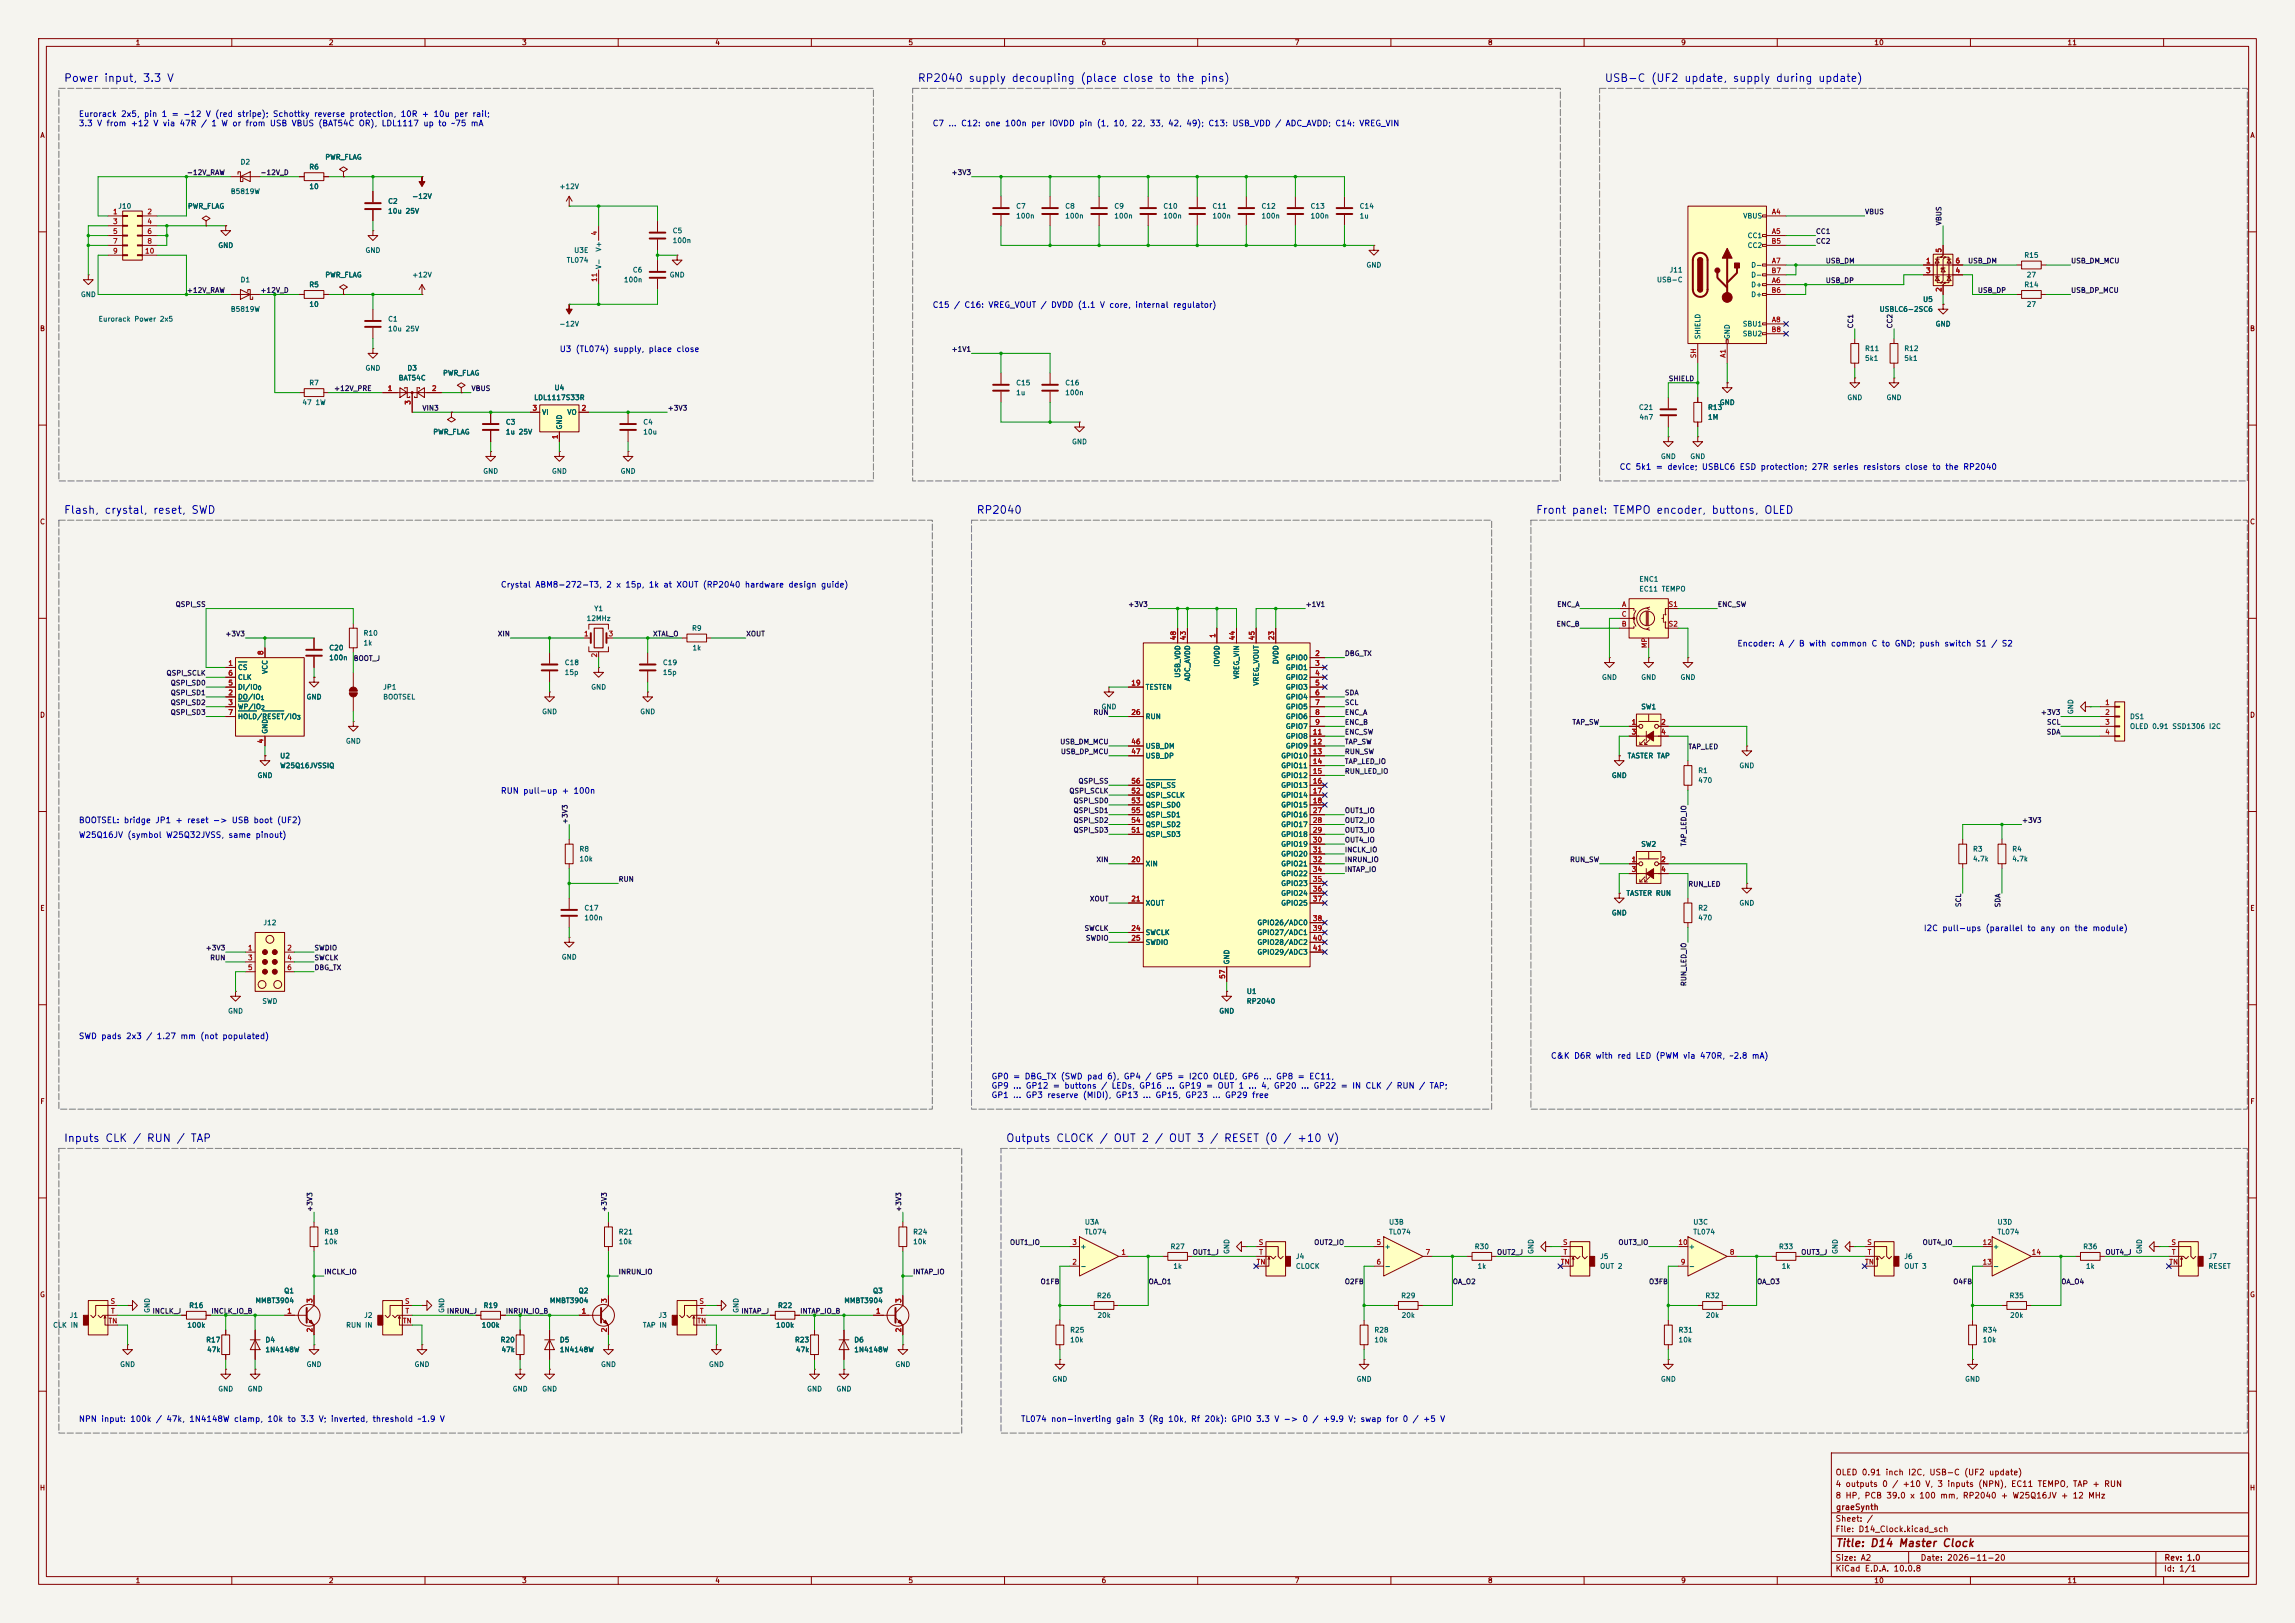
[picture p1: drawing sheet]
<svg xmlns="http://www.w3.org/2000/svg" width="594mm" height="420mm" viewBox="0 0 594 420" stroke-linecap="round" stroke-linejoin="round" font-family="sans-serif">
<defs><g id="words">
<g font-size="2" fill="#0000c2">
<text x="16.4" y="21.7">Power input, 3.3 V</text>
<text x="237.4" y="21.7">RP2040 supply decoupling (place close to the pins)</text>
<text x="415.2" y="21.7">USB-C (UF2 update, supply during update)</text>
<text x="16.4" y="133.5">Flash, crystal, reset, SWD</text>
<text x="252.6" y="133.5">RP2040</text>
<text x="397.4" y="133.5">Front panel: TEMPO encoder, buttons, OLED</text>
<text x="16.4" y="296">Inputs CLK / RUN / TAP</text>
<text x="260.3" y="296">Outputs CLOCK / OUT 2 / OUT 3 / RESET (0 / +10 V)</text>
</g>
<text font-size="2" fill="#840000" x="475" y="400.8">Title: D14 Master Clock</text>
<g font-size="1.5" fill="#0000c2">
<text x="20.3" y="30.6">Eurorack 2x5, pin 1 = -12 V (red stripe); Schottky reverse protection, 10R + 10u per rail;</text>
<text x="20.3" y="33">3.3 V from +12 V via 47R / 1 W or from USB VBUS (BAT54C OR), LDL1117 up to ~75 mA</text>
<text x="241.3" y="33">C7 ... C12: one 100n per IOVDD pin (1, 10, 22, 33, 42, 49); C13: USB_VDD / ADC_AVDD; C14: VREG_VIN</text>
<text x="241.3" y="80">C15 / C16: VREG_VOUT / DVDD (1.1 V core, internal regulator)</text>
<text x="144.7" y="91.5">U3 (TL074) supply, place close</text>
<text x="419.1" y="121.9">CC 5k1 = device; USBLC6 ESD protection; 27R series resistors close to the RP2040</text>
<text x="129.5" y="152.4">Crystal ABM8-272-T3, 2 x 15p, 1k at XOUT (RP2040 hardware design guide)</text>
<text x="449.5" y="167.7">Encoder: A / B with common C to GND; push switch S1 / S2</text>
<text x="129.5" y="205.8">RUN pull-up + 100n</text>
<text x="20.3" y="213.4">BOOTSEL: bridge JP1 + reset -&gt; USB boot (UF2)</text>
<text x="20.3" y="217.2">W25Q16JV (symbol W25Q32JVSS, same pinout)</text>
<text x="497.8" y="241.3">I2C pull-ups (parallel to any on the module)</text>
<text x="20.3" y="269.3">SWD pads 2x3 / 1.27 mm (not populated)</text>
<text x="401.3" y="274.3">C&amp;K D6R with red LED (PWM via 470R, ~2.8 mA)</text>
<text x="256.5" y="279.7">GP0 = DBG_TX (SWD pad 6), GP4 / GP5 = I2C0 OLED, GP6 ... GP8 = EC11,</text>
<text x="256.5" y="282.1">GP9 ... GP12 = buttons / LEDs, GP16 ... GP19 = OUT 1 ... 4, GP20 ... GP22 = IN CLK / RUN / TAP;</text>
<text x="256.5" y="284.5">GP1 ... GP3 reserve (MIDI), GP13 ... GP15, GP23 ... GP29 free</text>
<text x="20.3" y="368.3">NPN input: 100k / 47k, 1N4148W clamp, 10k to 3.3 V; inverted, threshold ~1.9 V</text>
<text x="264.1" y="368.3">TL074 non-inverting gain 3 (Rg 10k, Rf 20k): GPIO 3.3 V -&gt; 0 / +9.9 V; swap for 0 / +5 V</text>
</g>
<g font-size="1.5" fill="#840000">
<text x="475" y="382.1">OLED 0.91 inch I2C, USB-C (UF2 update)</text>
<text x="475" y="388.1">8 HP, PCB 39.0 x 100 mm, RP2040 + W25Q16JV + 12 MHz</text>
<text x="475" y="385.1">4 outputs 0 / +10 V, 3 inputs (NPN), EC11 TEMPO, TAP + RUN</text>
<text x="475" y="394.1">Sheet: /</text>
<text x="475.1" y="391.1">graeSynth</text>
<text x="475" y="396.8">File: D14_Clock.kicad_sch</text>
<text x="475" y="407">KiCad E.D.A. 10.0.8</text>
<text x="475" y="404.2">Size: A2</text>
<text x="497" y="404.2">Date: 2026-11-20</text>
<text x="560" y="407">Id: 1/1</text>
<text x="560.1" y="404.2">Rev: 1.0</text>
</g>
<g font-size="1.3" fill="#840000">
<text x="35" y="12">1</text>
<text x="85" y="12">2</text>
<text x="135" y="12">3</text>
<text x="185" y="12">4</text>
<text x="235" y="12">5</text>
<text x="285" y="12">6</text>
<text x="335" y="12">7</text>
<text x="385" y="12">8</text>
<text x="435" y="12">9</text>
<text x="485" y="12">10</text>
<text x="535" y="12">11</text>
<text x="10.3" y="36">A</text>
<text x="582.3" y="36">A</text>
<text x="10.2" y="86">B</text>
<text x="582.2" y="86">B</text>
<text x="10.2" y="136">C</text>
<text x="582.2" y="136">C</text>
<text x="10.2" y="186">D</text>
<text x="582.2" y="186">D</text>
<text x="10.3" y="236">E</text>
<text x="582.3" y="236">E</text>
<text x="10.3" y="286">F</text>
<text x="582.3" y="286">F</text>
<text x="10.2" y="336">G</text>
<text x="582.2" y="336">G</text>
<text x="10.2" y="386">H</text>
<text x="582.2" y="386">H</text>
<text x="35" y="410">1</text>
<text x="85" y="410">2</text>
<text x="135" y="410">3</text>
<text x="185" y="410">4</text>
<text x="235" y="410">5</text>
<text x="285" y="410">6</text>
<text x="335" y="410">7</text>
<text x="385" y="410">8</text>
<text x="435" y="410">9</text>
<text x="485" y="410">10</text>
<text x="535" y="410">11</text>
</g>
<g font-size="1.3" fill="#006464">
<text x="84.1" y="41.6">PWR_FLAG</text>
<text x="62.1" y="42.9">D2</text>
<text x="79.9" y="44.1">R6</text>
<text x="59.6" y="50.5">B5819W</text>
<text x="79.9" y="49.2">10</text>
<text x="100.3" y="53">C2</text>
<text x="106.6" y="51.8">-12V</text>
<text x="144.7" y="49.2">+12V</text>
<text x="30.5" y="54.3">J10</text>
<text x="48.5" y="54.3">PWR_FLAG</text>
<text x="100.3" y="55.6">10u 25V</text>
<text x="262.9" y="54.3">C7</text>
<text x="262.9" y="56.8">100n</text>
<text x="275.6" y="54.3">C8</text>
<text x="275.6" y="56.8">100n</text>
<text x="288.3" y="54.3">C9</text>
<text x="288.3" y="56.8">100n</text>
<text x="301" y="54.3">C10</text>
<text x="301" y="56.8">100n</text>
<text x="313.7" y="54.3">C11</text>
<text x="313.7" y="56.8">100n</text>
<text x="326.4" y="54.3">C12</text>
<text x="326.4" y="56.8">100n</text>
<text x="339.1" y="54.3">C13</text>
<text x="339.1" y="56.8">100n</text>
<text x="351.8" y="54.3">C14</text>
<text x="351.8" y="56.8">1u</text>
<text x="451.1" y="56.8">VBUS</text>
<text x="56.4" y="64.5">GND</text>
<text x="94.5" y="65.7">GND</text>
<text x="148.5" y="65.7">U3E</text>
<text x="155.9" y="65.2" transform="rotate(-90 155.9 65.2)">V+</text>
<text x="174" y="60.7">C5</text>
<text x="174" y="63.2">100n</text>
<text x="452.2" y="61.9">CC1</text>
<text x="452.2" y="64.5">CC2</text>
<text x="146.5" y="68.3">TL074</text>
<text x="155.9" y="69.7" transform="rotate(-90 155.9 69.7)">V-</text>
<text x="163.7" y="70.8">C6</text>
<text x="353.5" y="69.5">GND</text>
<text x="432" y="70.8">J11</text>
<text x="453.1" y="69.5">D-</text>
<text x="523.8" y="67">R15</text>
<text x="20.8" y="77.2">GND</text>
<text x="62.1" y="73.4">D1</text>
<text x="79.9" y="74.6">R5</text>
<text x="84.1" y="72.1">PWR_FLAG</text>
<text x="106.6" y="72.1">+12V</text>
<text x="161.4" y="73.4">100n</text>
<text x="173.2" y="72.1">GND</text>
<text x="428.7" y="73.4">USB-C</text>
<text x="453.1" y="74.6">D+</text>
<text x="453.1" y="77.2">D+</text>
<text x="453.1" y="72.1">D-</text>
<text x="523.8" y="74.6">R14</text>
<text x="524.4" y="72.1">27</text>
<text x="25.4" y="83.5">Eurorack Power 2x5</text>
<text x="59.6" y="81">B5819W</text>
<text x="79.9" y="79.7">10</text>
<text x="100.3" y="83.5">C1</text>
<text x="486.4" y="81">USBLC6-2SC6</text>
<text x="497.6" y="78.4">U5</text>
<text x="524.4" y="79.7">27</text>
<text x="100.3" y="86.1">10u 25V</text>
<text x="144.7" y="84.8">-12V</text>
<text x="440.4" y="87.9" transform="rotate(-90 440.4 87.9)">SHIELD</text>
<text x="448" y="87.9" transform="rotate(-90 448 87.9)">GND</text>
<text x="450.9" y="84.8">SBU1</text>
<text x="450.9" y="87.3">SBU2</text>
<text x="500.9" y="84.8">GND</text>
<text x="482.6" y="91.1">R11</text>
<text x="482.6" y="93.7">5k1</text>
<text x="492.7" y="91.1">R12</text>
<text x="492.7" y="93.7">5k1</text>
<text x="79.9" y="100">R7</text>
<text x="94.5" y="96.2">GND</text>
<text x="103" y="98.8">BAT54C</text>
<text x="105.3" y="96.2">D3</text>
<text x="114.5" y="97.5">PWR_FLAG</text>
<text x="143.4" y="101.3">U4</text>
<text x="262.9" y="100">C15</text>
<text x="275.6" y="100">C16</text>
<text x="78.1" y="105.1">47 1W</text>
<text x="138.1" y="103.8">LDL1117S33R</text>
<text x="140.2" y="107.6">VI</text>
<text x="146.7" y="107.6">VO</text>
<text x="262.9" y="102.6">1u</text>
<text x="275.6" y="102.6">100n</text>
<text x="424.1" y="106.4">C21</text>
<text x="441.9" y="106.4">R13</text>
<text x="445" y="105.1">GND</text>
<text x="478" y="103.8">GND</text>
<text x="488.2" y="103.8">GND</text>
<text x="112" y="112.7">PWR_FLAG</text>
<text x="130.8" y="110.2">C3</text>
<text x="130.8" y="112.7">1u 25V</text>
<text x="145.7" y="111.3" transform="rotate(-90 145.7 111.3)">GND</text>
<text x="166.4" y="110.2">C4</text>
<text x="166.4" y="112.7">10u</text>
<text x="424.2" y="108.9">4n7</text>
<text x="441.9" y="108.9">1M</text>
<text x="277.3" y="115.3">GND</text>
<text x="429.7" y="119.1">GND</text>
<text x="437.4" y="119.1">GND</text>
<text x="124.9" y="122.9">GND</text>
<text x="142.7" y="122.9">GND</text>
<text x="160.5" y="122.9">GND</text>
<text x="424.2" y="150.8">ENC1</text>
<text x="424.2" y="153.4">EC11 TEMPO</text>
<text x="151.7" y="161">12MHz</text>
<text x="153.7" y="158.4">Y1</text>
<text x="94" y="164.8">R10</text>
<text x="94" y="167.3">1k</text>
<text x="179" y="163.5">R9</text>
<text x="61.4" y="173.7">CS</text>
<text x="85.1" y="168.6">C20</text>
<text x="85.1" y="171.1">100n</text>
<text x="146" y="172.4">C18</text>
<text x="171.4" y="172.4">C19</text>
<text x="179.1" y="168.6">1k</text>
<text x="315.9" y="172.7" transform="rotate(-90 315.9 172.7)">IOVDD</text>
<text x="331.2" y="172" transform="rotate(-90 331.2 172)">DVDD</text>
<text x="332.7" y="171.1">GPIO0</text>
<text x="332.7" y="173.7">GPIO1</text>
<text x="61.4" y="178.8">DI/IO</text>
<text x="61.4" y="176.2">CLK</text>
<text x="69.5" y="174.5" transform="rotate(-90 69.5 174.5)">VCC</text>
<text x="99" y="178.8">JP1</text>
<text x="146" y="175">15p</text>
<text x="152.9" y="178.8">GND</text>
<text x="171.4" y="175">15p</text>
<text x="296.4" y="178.8">TESTEN</text>
<text x="305.8" y="175.5" transform="rotate(-90 305.8 175.5)">USB_VDD</text>
<text x="308.3" y="176.4" transform="rotate(-90 308.3 176.4)">ADC_AVDD</text>
<text x="321" y="175.9" transform="rotate(-90 321 175.9)">VREG_VIN</text>
<text x="326.1" y="177.6" transform="rotate(-90 326.1 177.6)">VREG_VOUT</text>
<text x="332.7" y="176.2">GPIO2</text>
<text x="332.7" y="178.8">GPIO3</text>
<text x="414.5" y="176.2">GND</text>
<text x="424.7" y="176.2">GND</text>
<text x="434.8" y="176.2">GND</text>
<text x="61.4" y="181.3">DO/IO</text>
<text x="61.4" y="183.8">WP/IO</text>
<text x="79.2" y="181.3">GND</text>
<text x="99" y="181.3">BOOTSEL</text>
<text x="140.2" y="185.1">GND</text>
<text x="165.6" y="185.1">GND</text>
<text x="285" y="183.8">GND</text>
<text x="332.7" y="181.3">GPIO4</text>
<text x="332.7" y="183.8">GPIO5</text>
<text x="424.7" y="183.8">SW1</text>
<text x="536.9" y="184.9" transform="rotate(-90 536.9 184.9)">GND</text>
<text x="61.4" y="186.4">HOLD/RESET/IO</text>
<text x="69.5" y="190" transform="rotate(-90 69.5 190)">GND</text>
<text x="296.4" y="186.4">RUN</text>
<text x="332.7" y="186.4">GPIO6</text>
<text x="332.7" y="188.9">GPIO7</text>
<text x="332.7" y="191.5">GPIO8</text>
<text x="551.2" y="186.4">DS1</text>
<text x="551.2" y="188.9">OLED 0.91 SSD1306 I2C</text>
<text x="72.4" y="196.5">U2</text>
<text x="89.4" y="192.7">GND</text>
<text x="296.4" y="194">USB_DM</text>
<text x="296.4" y="196.5">USB_DP</text>
<text x="331.5" y="196.5">GPIO10</text>
<text x="332.7" y="194">GPIO9</text>
<text x="421.1" y="196.5">TASTER TAP</text>
<text x="66.5" y="201.6">GND</text>
<text x="72.4" y="199.1">W25Q16JVSSIQ</text>
<text x="331.5" y="199.1">GPIO11</text>
<text x="331.5" y="201.6">GPIO12</text>
<text x="417" y="201.6">GND</text>
<text x="439.4" y="200.4">R1</text>
<text x="439.4" y="202.9">470</text>
<text x="450.1" y="199.1">GND</text>
<text x="296.4" y="206.7">QSPI_SCLK</text>
<text x="296.4" y="209.2">QSPI_SD0</text>
<text x="296.4" y="204.2">QSPI_SS</text>
<text x="331.5" y="204.2">GPIO13</text>
<text x="331.5" y="206.7">GPIO14</text>
<text x="331.5" y="209.2">GPIO15</text>
<text x="296.4" y="214.3">QSPI_SD2</text>
<text x="296.4" y="211.8">QSPI_SD1</text>
<text x="331.5" y="211.8">GPIO16</text>
<text x="331.5" y="214.3">GPIO17</text>
<text x="149.8" y="220.7">R8</text>
<text x="296.4" y="216.9">QSPI_SD3</text>
<text x="331.5" y="216.9">GPIO18</text>
<text x="331.5" y="219.4">GPIO19</text>
<text x="331.5" y="221.9">GPIO20</text>
<text x="424.7" y="219.4">SW2</text>
<text x="510.5" y="220.7">R3</text>
<text x="520.7" y="220.7">R4</text>
<text x="149.8" y="223.2">10k</text>
<text x="296.4" y="224.5">XIN</text>
<text x="331.5" y="224.5">GPIO21</text>
<text x="331.5" y="227">GPIO22</text>
<text x="510.5" y="223.2">4.7k</text>
<text x="520.7" y="223.2">4.7k</text>
<text x="331.5" y="229.6">GPIO23</text>
<text x="331.5" y="232.1">GPIO24</text>
<text x="420.8" y="232.1">TASTER RUN</text>
<text x="68" y="239.7">J12</text>
<text x="151.1" y="235.9">C17</text>
<text x="151.1" y="238.5">100n</text>
<text x="296.4" y="234.6">XOUT</text>
<text x="325.3" y="239.7">GPIO26/ADC0</text>
<text x="331.5" y="234.6">GPIO25</text>
<text x="417" y="237.2">GND</text>
<text x="439.4" y="235.9">R2</text>
<text x="439.4" y="238.5">470</text>
<text x="450.1" y="234.6">GND</text>
<text x="296.4" y="242.3">SWCLK</text>
<text x="296.4" y="244.8">SWDIO</text>
<text x="325.3" y="242.3">GPIO27/ADC1</text>
<text x="325.3" y="244.8">GPIO28/ADC2</text>
<text x="145.3" y="248.6">GND</text>
<text x="318.5" y="249.7" transform="rotate(-90 318.5 249.7)">GND</text>
<text x="325.3" y="247.3">GPIO29/ADC3</text>
<text x="322.6" y="257.5">U1</text>
<text x="58.9" y="262.6">GND</text>
<text x="67.8" y="260">SWD</text>
<text x="315.4" y="262.6">GND</text>
<text x="322.6" y="260">RP2040</text>
<text x="280.7" y="317.2">U3A</text>
<text x="359.4" y="317.2">U3B</text>
<text x="438.1" y="317.2">U3C</text>
<text x="516.9" y="317.2">U3D</text>
<text x="83.8" y="319.7">R18</text>
<text x="83.8" y="322.3">10k</text>
<text x="160" y="319.7">R21</text>
<text x="160" y="322.3">10k</text>
<text x="236.2" y="319.7">R24</text>
<text x="236.2" y="322.3">10k</text>
<text x="279.5" y="323.5">+</text>
<text x="280.7" y="319.7">TL074</text>
<text x="302.8" y="323.5">R27</text>
<text x="358.2" y="323.5">+</text>
<text x="359.4" y="319.7">TL074</text>
<text x="381.6" y="323.5">R30</text>
<text x="437" y="323.5">+</text>
<text x="438.1" y="319.7">TL074</text>
<text x="460.3" y="323.5">R33</text>
<text x="515.7" y="323.5">+</text>
<text x="516.9" y="319.7">TL074</text>
<text x="539" y="323.5">R36</text>
<text x="279.5" y="328.6">-</text>
<text x="303.6" y="328.6">1k</text>
<text x="318.5" y="324.6" transform="rotate(-90 318.5 324.6)">GND</text>
<text x="335.3" y="326.1">J4</text>
<text x="335.3" y="328.6">CLOCK</text>
<text x="358.2" y="328.6">-</text>
<text x="382.3" y="328.6">1k</text>
<text x="397.2" y="324.6" transform="rotate(-90 397.2 324.6)">GND</text>
<text x="414" y="326.1">J5</text>
<text x="414" y="328.6">OUT 2</text>
<text x="437" y="328.6">-</text>
<text x="461" y="328.6">1k</text>
<text x="475.9" y="324.6" transform="rotate(-90 475.9 324.6)">GND</text>
<text x="492.7" y="326.1">J6</text>
<text x="492.7" y="328.6">OUT 3</text>
<text x="515.7" y="328.6">-</text>
<text x="539.8" y="328.6">1k</text>
<text x="554.7" y="324.6" transform="rotate(-90 554.7 324.6)">GND</text>
<text x="571.5" y="326.1">J7</text>
<text x="571.5" y="328.6">RESET</text>
<text x="73.4" y="335">Q1</text>
<text x="149.6" y="335">Q2</text>
<text x="225.8" y="335">Q3</text>
<text x="17.9" y="341.3">J1</text>
<text x="39.1" y="339.9" transform="rotate(-90 39.1 339.9)">GND</text>
<text x="48.8" y="338.8">R16</text>
<text x="66" y="337.5">MMBT3904</text>
<text x="94.1" y="341.3">J2</text>
<text x="115.3" y="339.9" transform="rotate(-90 115.3 339.9)">GND</text>
<text x="125" y="338.8">R19</text>
<text x="142.2" y="337.5">MMBT3904</text>
<text x="170.3" y="341.3">J3</text>
<text x="191.5" y="339.9" transform="rotate(-90 191.5 339.9)">GND</text>
<text x="201.2" y="338.8">R22</text>
<text x="218.4" y="337.5">MMBT3904</text>
<text x="283.8" y="336.2">R26</text>
<text x="283.9" y="341.3">20k</text>
<text x="362.5" y="336.2">R29</text>
<text x="362.6" y="341.3">20k</text>
<text x="441.3" y="336.2">R32</text>
<text x="441.4" y="341.3">20k</text>
<text x="520" y="336.2">R35</text>
<text x="520.1" y="341.3">20k</text>
<text x="13.6" y="343.9">CLK IN</text>
<text x="48.3" y="343.9">100k</text>
<text x="53.2" y="347.7">R17</text>
<text x="68.6" y="347.7">D4</text>
<text x="89.4" y="343.9">RUN IN</text>
<text x="124.5" y="343.9">100k</text>
<text x="129.4" y="347.7">R20</text>
<text x="144.8" y="347.7">D5</text>
<text x="166.3" y="343.9">TAP IN</text>
<text x="200.7" y="343.9">100k</text>
<text x="205.6" y="347.7">R23</text>
<text x="221" y="347.7">D6</text>
<text x="276.8" y="345.1">R25</text>
<text x="276.8" y="347.7">10k</text>
<text x="355.6" y="345.1">R28</text>
<text x="355.6" y="347.7">10k</text>
<text x="434.3" y="345.1">R31</text>
<text x="434.3" y="347.7">10k</text>
<text x="513.1" y="345.1">R34</text>
<text x="513.1" y="347.7">10k</text>
<text x="53.5" y="350.2">47k</text>
<text x="68.6" y="350.2">1N4148W</text>
<text x="129.7" y="350.2">47k</text>
<text x="144.8" y="350.2">1N4148W</text>
<text x="205.9" y="350.2">47k</text>
<text x="221" y="350.2">1N4148W</text>
<text x="31" y="354">GND</text>
<text x="79.2" y="354">GND</text>
<text x="107.2" y="354">GND</text>
<text x="155.4" y="354">GND</text>
<text x="183.4" y="354">GND</text>
<text x="231.6" y="354">GND</text>
<text x="272.3" y="357.8">GND</text>
<text x="351" y="357.8">GND</text>
<text x="429.7" y="357.8">GND</text>
<text x="508.5" y="357.8">GND</text>
<text x="56.4" y="360.4">GND</text>
<text x="64" y="360.4">GND</text>
<text x="132.6" y="360.4">GND</text>
<text x="140.2" y="360.4">GND</text>
<text x="208.8" y="360.4">GND</text>
<text x="216.4" y="360.4">GND</text>
</g>
<g font-size="1.3" fill="#0f0f0f">
<text x="48.2" y="45.6">-12V_RAW</text>
<text x="67.3" y="45.6">-12V_D</text>
<text x="246.2" y="45.6">+3V3</text>
<text x="482.6" y="55.8">VBUS</text>
<text x="502.8" y="58.4" transform="rotate(-90 502.8 58.4)">VBUS</text>
<text x="469.9" y="60.8">CC1</text>
<text x="469.9" y="63.4">CC2</text>
<text x="472.4" y="68.5">USB_DM</text>
<text x="509.2" y="68.5">USB_DM</text>
<text x="535.9" y="68.5">USB_DM_MCU</text>
<text x="48.2" y="76.1">+12V_RAW</text>
<text x="67.3" y="76.1">+12V_D</text>
<text x="472.4" y="73.5">USB_DP</text>
<text x="511.8" y="76.1">USB_DP</text>
<text x="535.9" y="76.1">USB_DP_MCU</text>
<text x="479.9" y="85.1" transform="rotate(-90 479.9 85.1)">CC1</text>
<text x="490.1" y="85.1" transform="rotate(-90 490.1 85.1)">CC2</text>
<text x="246.2" y="91.3">+1V1</text>
<text x="86.3" y="101.5">+12V_PRE</text>
<text x="121.9" y="101.5">VBUS</text>
<text x="431.8" y="98.9">SHIELD</text>
<text x="109.2" y="106.6">VIN3</text>
<text x="172.7" y="106.6">+3V3</text>
<text x="45.3" y="157.4">QSPI_SS</text>
<text x="291.9" y="157.4">+3V3</text>
<text x="337.8" y="157.4">+1V1</text>
<text x="402.9" y="157.4">ENC_A</text>
<text x="444.5" y="157.4">ENC_SW</text>
<text x="58.2" y="165">+3V3</text>
<text x="128.7" y="165">XIN</text>
<text x="168.9" y="165">XTAL_O</text>
<text x="193" y="165">XOUT</text>
<text x="402.7" y="162.4">ENC_B</text>
<text x="91.4" y="171.3">BOOT_J</text>
<text x="348" y="170.1">DBG_TX</text>
<text x="43" y="175.1">QSPI_SCLK</text>
<text x="44" y="177.7">QSPI_SD0</text>
<text x="44" y="182.8">QSPI_SD2</text>
<text x="44" y="185.3">QSPI_SD3</text>
<text x="44" y="180.2">QSPI_SD1</text>
<text x="282.9" y="185.3">RUN</text>
<text x="348" y="180.2">SDA</text>
<text x="348" y="182.8">SCL</text>
<text x="348" y="185.3">ENC_A</text>
<text x="528.1" y="185.3">+3V3</text>
<text x="348" y="187.8">ENC_B</text>
<text x="348" y="190.4">ENC_SW</text>
<text x="406.8" y="187.8">TAP_SW</text>
<text x="529.6" y="190.4">SDA</text>
<text x="529.7" y="187.8">SCL</text>
<text x="274.3" y="192.9">USB_DM_MCU</text>
<text x="274.5" y="195.5">USB_DP_MCU</text>
<text x="348" y="192.9">TAP_SW</text>
<text x="348" y="195.5">RUN_SW</text>
<text x="348" y="198">TAP_LED_IO</text>
<text x="436.9" y="194.2">TAP_LED</text>
<text x="279" y="203.1">QSPI_SS</text>
<text x="348" y="200.5">RUN_LED_IO</text>
<text x="276.6" y="205.6">QSPI_SCLK</text>
<text x="277.7" y="208.2">QSPI_SD0</text>
<text x="147.2" y="213.4" transform="rotate(-90 147.2 213.4)">+3V3</text>
<text x="277.7" y="210.7">QSPI_SD1</text>
<text x="277.7" y="213.2">QSPI_SD2</text>
<text x="277.7" y="215.8">QSPI_SD3</text>
<text x="348" y="215.8">OUT3_IO</text>
<text x="348" y="213.2">OUT2_IO</text>
<text x="348" y="210.7">OUT1_IO</text>
<text x="523.2" y="213.2">+3V3</text>
<text x="348" y="220.9">INCLK_IO</text>
<text x="348" y="218.3">OUT4_IO</text>
<text x="436.8" y="219.2" transform="rotate(-90 436.8 219.2)">TAP_LED_IO</text>
<text x="283.6" y="223.4">XIN</text>
<text x="348" y="225.9">INTAP_IO</text>
<text x="348" y="223.4">INRUN_IO</text>
<text x="406.2" y="223.4">RUN_SW</text>
<text x="160" y="228.5">RUN</text>
<text x="282" y="233.6">XOUT</text>
<text x="436.9" y="229.7">RUN_LED</text>
<text x="507.9" y="234.9" transform="rotate(-90 507.9 234.9)">SCL</text>
<text x="518" y="234.9" transform="rotate(-90 518 234.9)">SDA</text>
<text x="280.6" y="241.2">SWCLK</text>
<text x="280.9" y="243.7">SWDIO</text>
<text x="53.1" y="246.3">+3V3</text>
<text x="54.3" y="248.8">RUN</text>
<text x="81.3" y="246.3">SWDIO</text>
<text x="81.3" y="248.8">SWCLK</text>
<text x="81.3" y="251.3">DBG_TX</text>
<text x="436.8" y="255.3" transform="rotate(-90 436.8 255.3)">RUN_LED_IO</text>
<text x="81.2" y="313.7" transform="rotate(-90 81.2 313.7)">+3V3</text>
<text x="157.4" y="313.7" transform="rotate(-90 157.4 313.7)">+3V3</text>
<text x="233.6" y="313.7" transform="rotate(-90 233.6 313.7)">+3V3</text>
<text x="261.3" y="322.5">OUT1_IO</text>
<text x="340" y="322.5">OUT2_IO</text>
<text x="418.8" y="322.5">OUT3_IO</text>
<text x="497.5" y="322.5">OUT4_IO</text>
<text x="308.6" y="325">OUT1_J</text>
<text x="387.3" y="325">OUT2_J</text>
<text x="466.1" y="325">OUT3_J</text>
<text x="544.8" y="325">OUT4_J</text>
<text x="83.8" y="330.1">INCLK_IO</text>
<text x="160" y="330.1">INRUN_IO</text>
<text x="236.2" y="330.1">INTAP_IO</text>
<text x="269.2" y="332.6">O1FB</text>
<text x="297.2" y="332.6">OA_O1</text>
<text x="347.9" y="332.6">O2FB</text>
<text x="375.9" y="332.6">OA_O2</text>
<text x="426.7" y="332.6">O3FB</text>
<text x="454.6" y="332.6">OA_O3</text>
<text x="505.4" y="332.6">O4FB</text>
<text x="533.4" y="332.6">OA_O4</text>
<text x="39.3" y="340.2">INCLK_J</text>
<text x="54.6" y="340.2">INCLK_IO_B</text>
<text x="115.5" y="340.2">INRUN_J</text>
<text x="130.8" y="340.2">INRUN_IO_B</text>
<text x="191.7" y="340.2">INTAP_J</text>
<text x="207" y="340.2">INTAP_IO_B</text>
</g>
<g font-size="1.3" fill="#a90000">
<text x="29.1" y="55.7">1</text>
<text x="29.1" y="58.3">3</text>
<text x="38" y="55.7">2</text>
<text x="38" y="58.3">4</text>
<text x="458.5" y="55.7">A4</text>
<text x="29.1" y="60.8">5</text>
<text x="29.1" y="63.4">7</text>
<text x="29.1" y="65.9">9</text>
<text x="37.4" y="65.9">10</text>
<text x="38" y="60.8">6</text>
<text x="38" y="63.4">8</text>
<text x="154.8" y="61.1" transform="rotate(-90 154.8 61.1)">4</text>
<text x="458.4" y="63.4">B5</text>
<text x="458.5" y="60.8">A5</text>
<text x="502.8" y="65.5" transform="rotate(-90 502.8 65.5)">5</text>
<text x="458.4" y="71">B7</text>
<text x="458.5" y="68.4">A7</text>
<text x="498.4" y="68.4">1</text>
<text x="498.4" y="71">3</text>
<text x="506" y="71">4</text>
<text x="506" y="68.4">6</text>
<text x="154.8" y="73.1" transform="rotate(-90 154.8 73.1)">11</text>
<text x="458.4" y="76.1">B6</text>
<text x="458.5" y="73.5">A6</text>
<text x="502.8" y="75.7" transform="rotate(-90 502.8 75.7)">2</text>
<text x="458.5" y="83.7">A8</text>
<text x="458.4" y="86.2">B8</text>
<text x="439.3" y="92.8" transform="rotate(-90 439.3 92.8)">SH</text>
<text x="446.9" y="92.7" transform="rotate(-90 446.9 92.7)">A1</text>
<text x="100.2" y="101.5">1</text>
<text x="111.7" y="101.5">2</text>
<text x="106.5" y="104.9" transform="rotate(-90 106.5 104.9)">3</text>
<text x="137.7" y="106.5">3</text>
<text x="150.4" y="106.5">2</text>
<text x="144.6" y="113.8" transform="rotate(-90 144.6 113.8)">1</text>
<text x="419.6" y="159.9">C</text>
<text x="419.7" y="157.3">A</text>
<text x="431.7" y="157.3">S1</text>
<text x="151" y="165">1</text>
<text x="157.4" y="165">3</text>
<text x="304.7" y="165.8" transform="rotate(-90 304.7 165.8)">48</text>
<text x="307.2" y="165.8" transform="rotate(-90 307.2 165.8)">43</text>
<text x="314.8" y="165.2" transform="rotate(-90 314.8 165.2)">1</text>
<text x="319.9" y="165.8" transform="rotate(-90 319.9 165.8)">44</text>
<text x="325" y="165.8" transform="rotate(-90 325 165.8)">45</text>
<text x="330.1" y="165.8" transform="rotate(-90 330.1 165.8)">23</text>
<text x="419.6" y="162.4">B</text>
<text x="426.6" y="167.9" transform="rotate(-90 426.6 167.9)">MP</text>
<text x="431.7" y="162.4">S2</text>
<text x="59" y="172.6">1</text>
<text x="68.4" y="169.6" transform="rotate(-90 68.4 169.6)">8</text>
<text x="154.8" y="170.3" transform="rotate(-90 154.8 170.3)">2</text>
<text x="340.3" y="170">2</text>
<text x="340.3" y="172.6">3</text>
<text x="59" y="177.7">5</text>
<text x="59" y="175.1">6</text>
<text x="292.7" y="177.7">19</text>
<text x="340.3" y="175.1">4</text>
<text x="340.3" y="177.7">5</text>
<text x="59" y="180.2">2</text>
<text x="59" y="182.7">3</text>
<text x="59" y="185.3">7</text>
<text x="292.7" y="185.3">26</text>
<text x="340.3" y="180.2">6</text>
<text x="340.3" y="182.7">7</text>
<text x="340.3" y="185.3">8</text>
<text x="544.7" y="182.7">1</text>
<text x="544.7" y="185.3">2</text>
<text x="339.7" y="190.4">11</text>
<text x="340.3" y="187.8">9</text>
<text x="422.2" y="187.8">1</text>
<text x="422.2" y="190.4">3</text>
<text x="429.8" y="187.8">2</text>
<text x="429.8" y="190.4">4</text>
<text x="544.7" y="187.8">3</text>
<text x="544.7" y="190.4">4</text>
<text x="68.4" y="192.5" transform="rotate(-90 68.4 192.5)">4</text>
<text x="292.7" y="192.9">46</text>
<text x="292.7" y="195.4">47</text>
<text x="339.7" y="192.9">12</text>
<text x="339.7" y="195.4">13</text>
<text x="339.7" y="198">14</text>
<text x="292.7" y="203.1">56</text>
<text x="339.7" y="200.5">15</text>
<text x="339.7" y="203.1">16</text>
<text x="292.7" y="205.6">52</text>
<text x="292.7" y="208.1">53</text>
<text x="339.7" y="205.6">17</text>
<text x="339.7" y="208.1">18</text>
<text x="292.7" y="215.8">51</text>
<text x="292.7" y="213.2">54</text>
<text x="292.7" y="210.7">55</text>
<text x="339.7" y="210.7">27</text>
<text x="339.7" y="213.2">28</text>
<text x="339.7" y="215.8">29</text>
<text x="339.7" y="218.3">30</text>
<text x="339.7" y="220.8">31</text>
<text x="292.7" y="223.4">20</text>
<text x="339.7" y="223.4">32</text>
<text x="339.7" y="225.9">34</text>
<text x="422.2" y="223.4">1</text>
<text x="422.2" y="225.9">3</text>
<text x="429.8" y="223.4">2</text>
<text x="429.8" y="225.9">4</text>
<text x="292.7" y="233.5">21</text>
<text x="339.7" y="228.5">35</text>
<text x="339.7" y="231">36</text>
<text x="339.7" y="233.5">37</text>
<text x="339.7" y="238.6">38</text>
<text x="292.7" y="241.2">24</text>
<text x="292.7" y="243.7">25</text>
<text x="339.7" y="241.2">39</text>
<text x="339.7" y="243.7">40</text>
<text x="64" y="246.2">1</text>
<text x="64" y="248.8">3</text>
<text x="64" y="251.3">5</text>
<text x="74.2" y="246.2">2</text>
<text x="74.2" y="248.8">4</text>
<text x="74.2" y="251.3">6</text>
<text x="339.7" y="246.2">41</text>
<text x="317.4" y="253.4" transform="rotate(-90 317.4 253.4)">57</text>
<text x="277.4" y="322.4">3</text>
<text x="325.7" y="322.4">S</text>
<text x="356.1" y="322.4">5</text>
<text x="404.4" y="322.4">S</text>
<text x="434.3" y="322.4">10</text>
<text x="483.1" y="322.4">S</text>
<text x="513" y="322.4">12</text>
<text x="561.9" y="322.4">S</text>
<text x="277.4" y="327.5">2</text>
<text x="290.1" y="325">1</text>
<text x="325.1" y="327.5">TN</text>
<text x="325.8" y="325">T</text>
<text x="356.1" y="327.5">6</text>
<text x="368.8" y="325">7</text>
<text x="403.9" y="327.5">TN</text>
<text x="404.5" y="325">T</text>
<text x="434.9" y="327.5">9</text>
<text x="447.6" y="325">8</text>
<text x="482.6" y="327.5">TN</text>
<text x="483.3" y="325">T</text>
<text x="513" y="327.5">13</text>
<text x="525.7" y="325">14</text>
<text x="561.3" y="327.5">TN</text>
<text x="562" y="325">T</text>
<text x="28.5" y="337.7">S</text>
<text x="28.6" y="340.2">T</text>
<text x="74.2" y="340.2">1</text>
<text x="81.1" y="337.3" transform="rotate(-90 81.1 337.3)">3</text>
<text x="104.7" y="337.7">S</text>
<text x="104.8" y="340.2">T</text>
<text x="150.4" y="340.2">1</text>
<text x="157.3" y="337.3" transform="rotate(-90 157.3 337.3)">3</text>
<text x="180.9" y="337.7">S</text>
<text x="181" y="340.2">T</text>
<text x="226.6" y="340.2">1</text>
<text x="233.5" y="337.3" transform="rotate(-90 233.5 337.3)">3</text>
<text x="27.9" y="342.8">TN</text>
<text x="81.1" y="344.9" transform="rotate(-90 81.1 344.9)">2</text>
<text x="104.1" y="342.8">TN</text>
<text x="157.3" y="344.9" transform="rotate(-90 157.3 344.9)">2</text>
<text x="180.3" y="342.8">TN</text>
<text x="233.5" y="344.9" transform="rotate(-90 233.5 344.9)">2</text>
</g>
<g font-size="1" fill="#006464">
<text x="66.6" y="178.8">0</text>
<text x="67.3" y="181.4">1</text>
<text x="67.5" y="183.9">2</text>
<text x="76.8" y="186.4">3</text>
</g>
</g></defs>
<path d="M0 0h594v420h-594z" fill="#f5f4ef" stroke="#f5f4ef" stroke-width=".26"/>
<g fill="none" stroke="#840000" stroke-width=".26">
<path d="M10 10h574v400h-574zM12 12h570v396h-570zM60 10v2M110 10v2M160 10v2M210 10v2M260 10v2M310 10v2M360 10v2M410 10v2M460 10v2M510 10v2"/>
<path d="M560 10v2M10 60h2M582 60h2M10 110h2M582 110h2M10 160h2M582 160h2M10 210h2M582 210h2M317.5 256.5v1.3h1.3l-1.3 1.3-1.3-1.3h1.3M317.5 256.5h.1M10 260h2"/>
<path d="M582 260h2M10 310h2M582 310h2M10 360h2M474 376h108v32h-108zM582 360h2M474 397.5h108M474 391.5h108M60 408v2M110 408v2M160 408v2M210 408v2"/>
<path d="M260 408v2M310 408v2M360 408v2M410 408v2M460 408v2M474 404.5h108M474 401.5h108M494 401.5v3M510 408v2M558 401.5v6.5M560 408v2"/>
</g>
<path d="M500.4 65.8h5.1v8.1h-5.1z" fill="#ffffc2"/>
<g fill="#840000">
<circle cx="501.4" cy="68.6" r=".25"/>
<circle cx="502.4" cy="66.5" r=".25"/>
<circle cx="502.4" cy="73.2" r=".25"/>
<circle cx="503.4" cy="66.5" r=".25"/>
<circle cx="503.4" cy="73.2" r=".25"/>
<circle cx="504.4" cy="71.1" r=".25"/>
</g>
<g fill="none" stroke="#840000" stroke-width=".26">
<path d="M497.8 68.6h10.2M497.8 71.1h10.2M500.4 65.8h5.1v8.1h-5.1zM500.9 71.6h1M500.9 67.1h1M501.4 67.1l.5 1h-1zM501.4 71.6l.5 1h-1zM502.4 66.5h-1v6.7h1M502.9 63.5v2.5l-.5 .5h1l-.5 .6v5.5l-.5 .6h1l-.5 .5v2.5M502.9 69.3l.5 1.1h-1zM502.9 78.7v1.3h1.3l-1.3 1.3-1.3-1.3h1.3M502.9 78.7h.1"/>
<path d="M503.4 69.3h-1v.4M503.4 66.5h1v6.7h-1M503.9 71.6h1.1M503.9 67.1h1.1M504.4 67.1l.6 1h-1.1zM504.4 71.6l.6 1h-1.1z"/>
</g>
<path d="M295.9 166.4h43.2v83.8h-43.2z" fill="#ffffc2"/>
<g fill="none" stroke="#840000" stroke-width=".26">
<path d="M284.5 50.8v2.8M284.5 55.6v2.8M292.1 177.8h3.8M295.9 166.4h43.2v83.8h-43.2zM304.8 162.6v3.8M307.3 162.6v3.8M315 162.6v3.8M320 162.6v3.8M325.1 162.6v3.8M330.2 162.6v3.8M339.1 170.2h3.8M339.1 172.7h3.8"/>
<path d="M339.1 175.3h3.8M339.1 177.8h3.8M416.6 170.2v1.3h1.2l-1.2 1.2-1.3-1.2h1.3M416.6 170.2h.1M292.1 185.4h3.8M292.1 193h3.8M292.1 195.6h3.8M339.1 180.3h3.8M339.1 182.9h3.8M339.1 185.4h3.8M339.1 188h3.8M339.1 190.5h3.8"/>
<path d="M339.1 193h3.8M339.1 195.6h3.8M339.1 198.1h3.8M292.1 203.2h3.8M292.1 205.7h3.8M292.1 208.3h3.8M292.1 210.8h3.8M292.1 213.4h3.8M292.1 215.9h3.8M339.1 200.7h3.8M339.1 203.2h3.8M339.1 205.7h3.8"/>
<path d="M339.1 208.3h3.8M339.1 210.8h3.8M339.1 213.4h3.8M339.1 215.9h3.8M339.1 218.4h3.8M292.1 223.5h3.8M292.1 233.7h3.8M339.1 223.5h3.8M339.1 233.7h3.8M339.1 221h3.8M339.1 226.1h3.8M339.1 228.6h3.8"/>
<path d="M339.1 231.1h3.8M339.1 238.8h3.8M419.1 231.1v1.3h1.3l-1.3 1.3-1.3-1.3h1.3M419.1 231.1h.1M292.1 241.3h3.8M292.1 243.8h3.8M317.5 250.2v3.8M339.1 241.3h3.8M339.1 243.8h3.8M339.1 246.4h3.8M379.7 325.1h1.3M381 324.1h5.1v2h-5.1z"/>
<path d="M386.1 325.1h1.2M400 322.6v-1.3l-1.2 1.3 1.2 1.3v-1.3h1.3M401.3 322.6h.1"/>
</g>
<path d="M296.6 201.8h7.6" fill="none" stroke="#006464" stroke-width=".26"/>
<path d="M282.4 53.8h4.1M282.4 55.4h4.1" fill="none" stroke="#840000" stroke-width=".51"/>
<path d="M406.4 321.3h5.1v8.9h-5.1z" fill="#ffffc2"/>
<path d="M411.5 325.1h1.2v2.6h-1.2z" fill="#840000" stroke="#840000" stroke-width=".26"/>
<path d="M403.9 325.1h3.8l.6 .7 .6-.7M403.9 322.6h5.7v2.5l.6 .7 .6-.7M406.4 321.3h5.1v8.9h-5.1zM407.2 325.4l-.3 .5M407.4 325.9l-.2-.5v2.3h-3.3" fill="none" stroke="#840000" stroke-width=".26"/>
<path d="M515.6 320l10.2 5.1-10.2 5.1z" fill="#ffffc2"/>
<path d="M513.1 322.6h2.5M513.1 327.7h2.5M515.6 320l10.2 5.1-10.2 5.1zM525.8 325.1h2.5" fill="none" stroke="#840000" stroke-width=".26"/>
<path d="M563.9 321.3h5.1v8.9h-5.1z" fill="#ffffc2"/>
<path d="M569 325.1h1.2v2.6h-1.2z" fill="#840000" stroke="#840000" stroke-width=".26"/>
<path d="M436.9 170.2v1.3h1.2l-1.2 1.2-1.3-1.2h1.3M436.9 170.2h.1M561.3 325.1h3.8l.7 .7 .6-.7M561.3 322.6h5.8v2.5l.6 .7 .6-.7M563.9 321.3h5.1v8.9h-5.1zM564.6 325.4l-.2 .5M564.9 325.9l-.3-.5v2.3h-3.3M510.5 351.8v1.3h1.3l-1.3 1.2-1.2-1.2h1.2M510.5 351.8h.1" fill="none" stroke="#840000" stroke-width=".26"/>
<path d="M279.4 320l10.2 5.1-10.2 5.1z" fill="#ffffc2"/>
<path d="M276.9 327.7h2.5M276.9 322.6h2.5M279.4 320l10.2 5.1-10.2 5.1zM289.6 325.1h2.5" fill="none" stroke="#840000" stroke-width=".26"/>
<path d="M358.1 320l10.2 5.1-10.2 5.1z" fill="#ffffc2"/>
<path d="M355.6 322.6h2.5M355.6 327.7h2.5M358.1 320l10.2 5.1-10.2 5.1zM368.3 325.1h2.5" fill="none" stroke="#840000" stroke-width=".26"/>
<path d="M66 241.3h7.7v15.2h-7.7z" fill="#ffffc2"/>
<g fill="none" stroke="#840000" stroke-width=".26">
<path d="M63.5 246.4h2.5M63.5 248.9h2.5M63.5 251.5h2.5M66 241.3h7.7v15.2h-7.7zM73.7 246.4h2.5M73.7 248.9h2.5M73.7 251.5h2.5"/>
<circle cx="67.8" cy="254.8" r="1.02"/>
<circle cx="69.8" cy="243.1" r="1.02"/>
<circle cx="71.9" cy="254.8" r="1.02"/>
</g>
<g fill="#840000" stroke="#840000" stroke-width=".26">
<circle cx="68.6" cy="246.4" r=".63"/>
<circle cx="68.6" cy="248.9" r=".63"/>
<circle cx="68.6" cy="251.5" r=".63"/>
<circle cx="71.1" cy="246.4" r=".63"/>
<circle cx="71.1" cy="248.9" r=".63"/>
<circle cx="71.1" cy="251.5" r=".63"/>
</g>
<path d="M436.9 320l10.1 5.1-10.1 5.1z" fill="#ffffc2"/>
<g fill="none" stroke="#840000" stroke-width=".26">
<path d="M321.3 322.6v-1.3l-1.3 1.3 1.3 1.3v-1.3h1.3M322.6 322.6h.1M434.3 327.7h2.6M434.3 322.6h2.6M436.9 320l10.1 5.1-10.1 5.1zM439.4 337.8h1.3M440.7 336.8h5.1v2h-5.1zM445.8 337.8h1.2M447 325.1h2.6M430.8 342.9h2v5.1h-2zM431.8 351.8v1.3h1.3l-1.3 1.2-1.3-1.2h1.3M431.8 351.8h.1"/>
<path d="M431.8 341.6v1.3M431.8 348v1.3"/>
</g>
<path d="M436.9 53.3h20.3v35.6h-20.3z" fill="#ffffc2"/>
<g fill="none" stroke="#840000" stroke-width=".26">
<path d="M436.9 53.3h20.3v35.6h-20.3zM456.2 55.6h1v.5h-1zM457.2 55.9h5.1M439.4 67.3l.2-.4 .5-.2 .4 .2 .2 .4M439.4 74.9l.2 .5 .5 .2 .4-.2 .2-.5M456.2 60.7h1v.5h-1zM456.2 63.2h1v.6h-1zM456.2 68.3h1v.5h-1zM456.2 70.9h1v.5h-1zM456.2 73.4h1v.5h-1zM456.2 75.9h1v.6h-1zM457.2 61h5.1"/>
<path d="M457.2 73.7h5.1M457.2 68.6h5.1M457.2 63.5h5.1M457.2 76.2h5.1M457.2 71.1h5.1M439.4 88.9v5.1M446.8 87.9h.5v1h-.5zM447 88.9v5.1M456.2 83.6h1v.5h-1zM456.2 86.1h1v.5h-1zM457.2 83.8h5.1M457.2 86.4h5.1"/>
<path d="M431.8 102.9v2.8M431.8 107.7v2.8"/>
</g>
<path d="M438.7 66a1.91 1.91 0 0 1 2.1-.4 1.91 1.91 0 0 1 1.2 1.7v7.6a1.91 1.91 0 0 1-1.9 1.9 1.91 1.91 0 0 1-2-1.9l.1-7.7zM444.5 70.6v1.3l2.5 2.5M447 66.8v10.2M449.6 69.3v1.3l-2.6 2.6M429.8 105.9h4M429.8 107.4h4" fill="none" stroke="#840000" stroke-width=".51"/>
<g fill="#840000" stroke="#840000" stroke-width=".26">
<path d="M439.4 67.3h1.3v7.6h-1.3z"/>
<path d="M439.6 66.9l.7-.2 .4 .6h-1.3z"/>
<path d="M439.4 74.9h1.3l-.2 .5-.4 .2-.5-.2z"/>
<path d="M447 64.3l1.3 2.5h-2.5z"/>
<path d="M448.9 68.1h1.3v1.2h-1.3z"/>
<circle cx="444.5" cy="70" r=".63"/>
<circle cx="447" cy="77" r="1.27"/>
</g>
<path d="M327.7 321.3h5v8.9h-5z" fill="#ffffc2"/>
<g fill="#840000" stroke="#840000" stroke-width=".26">
<path d="M332.7 325.1h1.3v2.6h-1.3z"/>
<path d="M232.4 342.1l.5-.5 .5 1z"/>
<path d="M90.7 178.1a1.02 1.02 0 0 1 1.1-.2 1.02 1.02 0 0 1 .7 .9h-2.1z"/>
<path d="M90.4 179.3h2.1a1.02 1.02 0 0 1-1.1 1 1.02 1.02 0 0 1-1-1z"/>
<circle cx="106.7" cy="101.6" r=".25"/>
</g>
<g fill="none" stroke="#840000" stroke-width=".26">
<path d="M259.1 50.8v2.8M259.1 55.6v2.8M322.6 50.8v2.8M322.6 55.6v2.8M335.3 50.8v2.8M335.3 55.6v2.8M77.5 76.2h1.2M78.7 75.2h5.1v2h-5.1zM83.8 76.2h1.3M88.9 74.9l1-.6-1-.6-1 .6 1 .6v1.3M88.9 76.2h.1M109.2 76.2h.1"/>
<path d="M109.2 73.7l-.7 1.2M109.2 73.7l.8 1.2M109.2 73.7v2.5M355.6 63.5v1.3h1.3l-1.3 1.2-1.3-1.2h1.3M355.6 63.5h.1M522 76.2h1.2M522 68.6h1.2M523.2 75.2h5.1v2h-5.1zM523.2 67.6h5.1v2h-5.1zM528.3 76.2h1.3M528.3 68.6h1.3M96.5 90.2v1.2h1.3l-1.3 1.3-1.3-1.3h1.3"/>
<path d="M96.5 90.2h.1M96.5 80v2.8M96.5 84.8v2.8M259.1 96.5v2.8M271.8 96.5v2.8M447 99.1v1.2h1.3l-1.3 1.3-1.2-1.3h1.2M447 99.1h.1M489.2 88.9h2v5.1h-2zM490.2 87.6v1.3M490.2 94v1.3M77.5 101.6h1.2M78.7 100.6h5.1v2h-5.1z"/>
<path d="M83.8 101.6h1.3M99.1 101.6h15.2M103.5 100.3l1.9 1.3-1.9 1.3zM104.8 100.6v-.3h.6v2.6h.6v-.3M106.7 101.6v5.1M107.9 101.6l2-1.3v2.6zM108.6 100.6v-.3h-.7v2.6h-.6v-.3M119.4 100.3l1-.6-1-.6-1 .6 1 .6v1.3M119.4 101.6h.1M259.1 101.3v2.8M271.8 101.3v2.8M431.8 113v1.3h1.3l-1.3 1.3-1.3-1.3h1.3"/>
<path d="M431.8 113h.1M438.4 104.1h2v5.1h-2zM439.4 113v1.3h1.3l-1.3 1.3-1.3-1.3h1.3M439.4 113h.1M439.4 102.9v1.2M439.4 109.2v1.3M90.4 162.6h2.1v5h-2.1zM90.4 178.8h2.1M90.4 179.3h2.1M91.4 161.3v1.3M91.4 167.6v1.3M91.4 174v3.8"/>
<path d="M142.2 179.1v1.2h1.3l-1.3 1.3-1.2-1.3h1.2M142.2 179.1h.1M142.2 168.9v2.8M142.2 173.7v2.8M151.1 165.1h1.8M152.4 162.8v-1.3h5.1v1.3M152.4 167.4v1.3h5.1v-1.3M154.9 172.7v1.3h1.3l-1.3 1.3-1.2-1.3h1.2M154.9 172.7h.1M154.9 168.7v1.5M157 165.1h1.7M167.6 179.1v1.2h1.3l-1.3 1.3-1.2-1.3h1.2"/>
<path d="M167.6 179.1h.1M167.6 168.9v2.8M167.6 173.7v2.8M176.5 165.1h1.3M177.8 164.1h5.1v2h-5.1zM182.9 165.1h1.2M426.7 170.2v1.3h1.3l-1.3 1.2-1.3-1.2h1.3M426.7 170.2h.1M91.4 180.3v3.9M146.3 218.4h2v5.1h-2zM147.3 217.2v1.2M147.3 223.5v1.3"/>
<path d="M147.3 232.4v2.8M147.3 237.2v2.8M435.9 233.7h2v5.1h-2zM436.9 232.4v1.3M436.9 238.8v1.2M61 256.5v1.3h1.2l-1.2 1.3-1.3-1.3h1.3M61 256.5h.1M147.3 242.6v1.2h1.3l-1.3 1.3-1.3-1.3h1.3M147.3 242.6h.1M232.7 317.5h2v5.1h-2zM233.7 316.2v1.3M200.7 339.3h5v2.1h-5z"/>
<path d="M233.7 335.3v2.5l-1.9 1.9M233.7 322.6v1.3M281.9 337.8h1.3M283.2 336.8h5.1v2h-5.1zM288.3 337.8h1.3M301 325.1h1.3M302.3 324.1h5v2h-5zM307.3 325.1h1.3M325.1 325.1h3.8l.7 .7 .6-.7M325.1 322.6h5.7v2.5l.7 .7 .6-.7M327.7 321.3h5v8.9h-5zM328.4 325.4l-.2 .5"/>
<path d="M328.7 325.9l-.3-.5v2.3h-3.3M360.7 337.8h1.2M361.9 336.8h5.1v2h-5.1zM367 337.8h1.3M199.4 340.4h1.3M205.7 340.4h1.3M209.8 345.4h2v5.1h-2zM210.8 354.3v1.3h1.3l-1.3 1.3-1.3-1.3h1.3M210.8 354.3h.1M210.8 344.2v1.2M210.8 350.5v1.3M217.2 346.7h2.5"/>
<path d="M218.4 346.7l1.3 2.6h-2.5zM218.4 354.3v1.3h1.3l-1.3 1.3-1.2-1.3h1.2M218.4 354.3h.1M218.4 344.2v7.6M226.1 340.4h5.7M231.8 341l1.9 1.9v2.5M233.7 348v1.3h1.2l-1.2 1.2-1.3-1.2h1.3M233.7 348h.1M273.3 342.9h2v5.1h-2zM274.3 351.8v1.3h1.3l-1.3 1.2-1.3-1.2h1.3M274.3 351.8h.1M274.3 341.6v1.3"/>
<path d="M274.3 348v1.3M352 342.9h2.1v5.1h-2.1zM353.1 351.8v1.3h1.2l-1.2 1.2-1.3-1.2h1.3M353.1 351.8h.1M353.1 341.6v1.3M353.1 348v1.3"/>
<circle cx="232.4" cy="340.4" r="2.82"/>
</g>
<g fill="none" stroke="#840000" stroke-width=".51">
<path d="M257 53.8h4.1M257 55.4h4.1M320.5 53.8h4.1M320.5 55.4h4.1M333.2 53.8h4.1M333.2 55.4h4.1M94.5 83.1h4.1M94.5 84.6h4.1M257 99.6h4.1M269.7 99.6h4.1M257 101.1h4.1M269.7 101.1h4.1"/>
<path d="M140.2 172h4.1M140.2 173.5h4.1M152.9 163.8v2.6M157 163.8v2.6M165.6 172h4.1M165.6 173.5h4.1M145.3 235.5h4.1M145.3 237h4.1M231.8 338.5v3.8"/>
</g>
<path d="M153.8 162.6h2.3v5h-2.3z" fill="none" stroke="#840000" stroke-width=".3"/>
<path d="M61 170.2h17.7v20.3h-17.7z" fill="#ffffc2"/>
<g fill="none" stroke="#840000" stroke-width=".26">
<path d="M58.4 172.7h2.6M58.4 177.8h2.6M58.4 175.3h2.6M61 170.2h17.7v20.3h-17.7zM68.6 167.6v2.6M58.4 180.3h2.6M58.4 182.9h2.6M58.4 185.4h2.6M68.6 190.5v2.5M91.4 186.7v1.3h1.3l-1.3 1.2-1.2-1.2h1.2M91.4 186.7h.1M156.5 317.5h2v5.1h-2z"/>
<path d="M157.5 316.2v1.3M157.5 335.3v2.5l-1.9 1.9M157.5 322.6v1.3M149.9 340.4h5.7M155.6 341l1.9 1.9v2.5"/>
<circle cx="156.2" cy="340.4" r="2.82"/>
</g>
<path d="M61.7 171.3h2.2M61.7 181.4h2.5M61.7 184h4.7M68 184h5.5" fill="none" stroke="#006464" stroke-width=".26"/>
<path d="M155.6 338.5v3.8" fill="none" stroke="#840000" stroke-width=".51"/>
<path d="M156.2 342.1l.5-.5 .5 1z" fill="#840000" stroke="#840000" stroke-width=".26"/>
<path d="M175.3 336.6h5v8.8h-5z" fill="#ffffc2"/>
<g fill="#840000" stroke="#840000" stroke-width=".26">
<path d="M174 340.4h1.3v2.5h-1.3z"/>
<path d="M109.2 45.7v1.3h.8l-.8 1.3-.7-1.3h.7z"/>
<path d="M80 342.1l.5-.5 .5 1z"/>
</g>
<g fill="none" stroke="#840000" stroke-width=".26">
<path d="M96.5 59.7v1.3h1.3l-1.3 1.2-1.3-1.2h1.3M96.5 59.7h.1M96.5 49.5v2.8M96.5 54.4v2.8M109.2 45.7h.1M479 88.9h2.1v5.1h-2.1zM480.1 97.8v1.3h1.2l-1.2 1.2-1.3-1.2h1.3M480.1 97.8h.1M480.1 87.6v1.3M480.1 94v1.3M490.2 97.8v1.3h1.3l-1.3 1.2-1.3-1.2h1.3M490.2 97.8h.1"/>
<path d="M279.4 109.2v1.3h1.3l-1.3 1.3-1.3-1.3h1.3M279.4 109.2h.1M81.3 175.3v1.2h1.2l-1.2 1.3-1.3-1.3h1.3M81.3 175.3h.1M81.3 165.1v2.8M81.3 169.9v2.8M80.3 317.5h2v5.1h-2zM81.3 316.2v1.3M81.3 322.6v1.3M81.3 335.3v2.5l-1.9 1.9M109.2 337.8h1.3v-1.2l1.3 1.2-1.3 1.3v-1.3M109.2 337.8h.1"/>
<path d="M175.3 336.6h5v8.8h-5zM182.9 337.8h-5.7v2.6l-.7 .6-.6-.6M185.4 337.8h1.3v-1.2l1.3 1.2-1.3 1.3v-1.3M185.4 337.8h.1M64.8 346.7h2.5M66 346.7l1.3 2.6h-2.5zM66 344.2v7.6M73.7 340.4h5.7M79.4 341l1.9 1.9v2.5M81.3 348v1.3h1.2l-1.2 1.2-1.3-1.2h1.3M81.3 348h.1M109.2 348v1.3h1.3l-1.3 1.2-1.3-1.2h1.3"/>
<path d="M109.2 348h.1M157.5 348v1.3h1.2l-1.2 1.2-1.3-1.2h1.3M157.5 348h.1M177.8 340.4l.6 .6 .7-.6h3.8M179.3 341.1l.3-.5v2.3h3.3M179.6 340.6l.2 .5"/>
<circle cx="80" cy="340.4" r="2.82"/>
</g>
<path d="M94.5 54.1h4.1M94.5 52.6h4.1M79.2 168.1h4.1M79.2 169.7h4.1M79.4 338.5v3.8" fill="none" stroke="#840000" stroke-width=".51"/>
<path d="M99.1 336.6h5v8.8h-5z" fill="#ffffc2"/>
<path d="M97.8 340.4h1.3v2.5h-1.3z" fill="#840000" stroke="#840000" stroke-width=".26"/>
<g fill="none" stroke="#840000" stroke-width=".26">
<path d="M53.3 57.2l1.1-.7-1.1-.6-1 .6 1 .7v1.2M53.3 58.4h.1M58.4 58.4v1.3h1.3l-1.3 1.3-1.3-1.3h1.3M58.4 58.4h.1M297.2 50.8v2.8M297.2 55.6v2.8M309.9 50.8v2.8M309.9 55.6v2.8M59.7 76.2h7.6M62.2 74.9l2.6 1.3-2.6 1.3zM64.1 75.6v-.7h.7v2.6h.6v-.7M287 177.8v1.3h1.3l-1.3 1.2-1.3-1.2h1.3"/>
<path d="M287 177.8h.1M419.1 195.6v1.3h1.3l-1.3 1.2-1.3-1.2h1.3M419.1 195.6h.1M452.1 228.6v1.3h1.3l-1.3 1.2-1.3-1.2h1.3M452.1 228.6h.1M99.1 336.6h5v8.8h-5zM106.7 337.8h-5.7v2.6l-.7 .6-.6-.6M124.5 339.3h5v2.1h-5zM458.5 325.1h1.2M459.7 324.1h5.1v2h-5.1zM464.8 325.1h1.3M33 348v1.3h1.3l-1.3 1.2-1.3-1.2h1.3"/>
<path d="M33 348h.1M58.4 354.3v1.3h1.3l-1.3 1.3-1.3-1.3h1.3M58.4 354.3h.1M101.6 340.4l.6 .6 .7-.6h3.8M103.1 341.1l.3-.5v2.3h3.3M103.4 340.6l.2 .5M123.2 340.4h1.3M129.5 340.4h1.3M133.6 345.4h2v5.1h-2zM134.6 344.2v1.2M134.6 350.5v1.3"/>
</g>
<path d="M295.1 53.8h4.1M295.1 55.4h4.1M307.8 53.8h4.1M307.8 55.4h4.1" fill="none" stroke="#840000" stroke-width=".51"/>
<path d="M423.5 184.8h6.4v8.2h-6.4z" fill="#ffffc2"/>
<g fill="none" stroke="#840000" stroke-width=".26">
<path d="M59.7 45.7h7.6M61.6 45.1v-.6h.6v2.5h.7v-.6M62.2 45.7l2.6-1.2v2.5zM77.5 45.7h1.2M78.7 44.7h5.1v2h-5.1zM83.8 45.7h1.3M88.9 44.5l1-.7-1-.6-1 .6 1 .7v1.2M88.9 45.7h.1M147.3 53.3h.1M147.3 50.8l-.7 1.3M147.3 50.8l.8 1.3M147.3 50.8v2.5"/>
<path d="M421.6 190.5h10.2M421.6 188h2.6M423.5 184.8h6.4v8.2h-6.4zM424.2 186.7h5.1M424.4 192v.7h.7M425.7 192v.7h.6M425.7 191.4l-1.3 1.3M426.1 189.2v2.6M426.7 184.9v1.8M427 191.4l-1.3 1.3M429.3 188h2.5M57.4 345.4h2v5.1h-2z"/>
<path d="M58.4 344.2v1.2M58.4 350.5v1.3"/>
<circle cx="424.7" cy="188" r=".51"/>
<circle cx="428.8" cy="188" r=".51"/>
</g>
<path d="M426.1 190.5l1.9-1.3v2.6z" fill="#840000" stroke="#840000" stroke-width=".26"/>
<path d="M22.9 336.6h5v8.8h-5z" fill="#ffffc2"/>
<path d="M21.6 340.4h1.3v2.5h-1.3z" fill="#840000" stroke="#840000" stroke-width=".26"/>
<g fill="none" stroke="#840000" stroke-width=".26">
<path d="M271.8 50.8v2.8M271.8 55.6v2.8M348 50.8v2.8M348 55.6v2.8M116.8 106.7v1.3l1.1 .6-1.1 .6-1-.6 1-.6M116.8 106.7h.1M127 116.8v1.3h1.3l-1.3 1.3-1.3-1.3h1.3M127 116.8h.1M127 106.7v2.8M127 111.5v2.8M144.8 116.8v1.3h1.2l-1.2 1.3-1.3-1.3h1.3M144.8 116.8h.1"/>
<path d="M22.9 336.6h5v8.8h-5zM30.5 337.8h-5.7v2.6l-.7 .6-.6-.6M33 337.8h1.3v-1.2l1.3 1.2-1.3 1.3v-1.3M33 337.8h.1M48.3 339.3h5v2.1h-5zM25.4 340.4l.6 .6 .7-.6h3.8M26.9 341.1l.3-.5v2.3h3.3M27.2 340.6l.2 .5M47 340.4h1.3M53.3 340.4h1.3M66 354.3v1.3h1.3l-1.3 1.3-1.2-1.3h1.2M66 354.3h.1"/>
<path d="M134.6 354.3v1.3h1.3l-1.3 1.3-1.3-1.3h1.3M134.6 354.3h.1"/>
</g>
<path d="M269.7 53.8h4.1M269.7 55.4h4.1M345.9 53.8h4.1M345.9 55.4h4.1M125 109.7h4M125 111.3h4" fill="none" stroke="#840000" stroke-width=".51"/>
<path d="M139.7 104.8h10.2v7h-10.2z" fill="#ffffc2"/>
<g fill="none" stroke="#840000" stroke-width=".26">
<path d="M154.9 58.4v3.8M170.2 57.2v2.7M147.3 78.7h.1M154.9 69.9v3.8M170.2 62v2.8M170.2 67.3v2.8M170.2 72.1v2.8M137.2 106.7h2.5M139.7 104.8h10.2v7h-10.2zM144.8 111.8v2.5M149.9 106.7h2.5M162.6 116.8v1.3h1.2l-1.2 1.3-1.3-1.3h1.3"/>
<path d="M162.6 116.8h.1M162.6 106.7v2.8M162.6 111.5v2.8M68.6 195.6v1.3h1.2l-1.2 1.2-1.3-1.2h1.3M68.6 195.6h.1M435.9 198.1h2v5.1h-2zM436.9 196.9v1.2M452.1 193v1.3h1.3l-1.3 1.3-1.3-1.3h1.3M452.1 193h.1M436.9 203.2v1.3M141 346.7h2.5M142.2 354.3v1.3h1.3l-1.3 1.3-1.2-1.3h1.2"/>
<path d="M142.2 354.3h.1M142.2 346.7l1.3 2.6h-2.5zM142.2 344.2v7.6M185.4 348v1.3h1.3l-1.3 1.2-1.3-1.2h1.3M185.4 348h.1"/>
</g>
<path d="M147.3 78.7v1.3h.8l-.8 1.3-.7-1.3h.7z" fill="#840000" stroke="#840000" stroke-width=".26"/>
<path d="M168.1 70.4h4.1M168.1 71.9h4.1M168.1 60.2h4.1M168.1 61.7h4.1M160.5 109.7h4.1M160.5 111.3h4.1" fill="none" stroke="#840000" stroke-width=".51"/>
<path d="M423.5 220.3h6.4v8.3h-6.4z" fill="#ffffc2"/>
<g fill="none" stroke="#840000" stroke-width=".26">
<path d="M22.9 71.1v1.3h1.2l-1.2 1.3-1.3-1.3h1.3M22.9 71.1h.1M175.3 66v1.3h1.2l-1.2 1.3-1.3-1.3h1.3M175.3 66h.1M421.6 226.1h10.2M421.6 223.5h2.6M423.5 220.3h6.4v8.3h-6.4zM424.2 222.3h5.1M424.4 227.6v.6h.7M425.7 227.6v.6h.6M425.7 226.9l-1.3 1.3M426.1 224.8v2.5"/>
<path d="M426.7 220.5v1.8M427 226.9l-1.3 1.3M429.3 223.5h2.5"/>
<circle cx="424.7" cy="223.5" r=".51"/>
<circle cx="428.8" cy="223.5" r=".51"/>
</g>
<path d="M426.1 226.1l1.9-1.3v2.5z" fill="#840000" stroke="#840000" stroke-width=".26"/>
<path d="M31.7 54.6h5.1v12.7h-5.1z" fill="#ffffc2"/>
<g fill="none" stroke="#840000" stroke-width=".26">
<path d="M27.9 55.9h3.8M27.9 58.4h3.8M31.7 54.6h5.1v12.7h-5.1zM31.7 55.8h1.3v.2h-1.3zM31.7 58.3h1.3v.2h-1.3zM35.6 55.8h1.2v.2h-1.2zM35.6 58.3h1.2v.2h-1.2zM36.8 55.9h3.8M36.8 58.4h3.8M27.9 61h3.8M27.9 63.5h3.8M27.9 66h3.8"/>
<path d="M31.7 60.8h1.3v.3h-1.3zM31.7 63.4h1.3v.2h-1.3zM31.7 65.9h1.3v.3h-1.3zM35.6 60.8h1.2v.3h-1.2zM35.6 63.4h1.2v.2h-1.2zM35.6 65.9h1.2v.3h-1.2zM36.8 61h3.8M36.8 63.5h3.8M36.8 66h3.8"/>
</g>
<path d="M421.6 154.9h10.2v10.2h-10.2z" fill="#ffffc2"/>
<g fill="none" stroke="#840000" stroke-width=".26">
<path d="M419.1 157.5h3.8v.5M421.6 154.9h10.2v10.2h-10.2zM423.4 158l-.5 1v1h-.5M426.1 158.2v3.6M426.3 157.3a2.73 2.73 0 0 0-2.7 2.8 2.73 2.73 0 0 0 2.7 2.7M426.3 158.2v3.6M426.6 158.2v3.6M427 157.1l-.8 .3 .6 .3M430.5 159v2M434.3 157.5h-3.3v1.5M419.1 160h3.8v1l.5 1.1M422.9 162.1v.5h-3.8"/>
<path d="M426.7 165.1v2.5M426.8 162.4l-.6 .4 .8 .3M430.1 160h.4M431 161v1.6h3.3M507 218.4h2v5.1h-2zM508 217.2v1.2M508 223.5v1.3"/>
<circle cx="431" cy="159" r=".13"/>
<circle cx="426.3" cy="160" r="1.91"/>
<circle cx="431" cy="161" r=".13"/>
</g>
<circle cx="422.9" cy="160" r=".25" fill="#840000" stroke="#840000" stroke-width=".26"/>
<path d="M547.4 181.6h2.5v10.2h-2.5z" fill="#ffffc2"/>
<g fill="none" stroke="#840000" stroke-width=".26">
<path d="M539.7 182.9v-1.3l-1.2 1.3 1.2 1.3v-1.3h1.3M541 182.9h.1M543.6 182.9h3.8M543.6 185.4h3.8M543.6 188h3.8M543.6 190.5h3.8M547.4 181.6h2.5v10.2h-2.5zM547.4 182.8h1.2v.2h-1.2zM547.4 185.3h1.2v.2h-1.2zM547.4 187.8h1.2v.3h-1.2zM547.4 190.4h1.2v.2h-1.2zM517.1 218.4h2.1v5.1h-2.1z"/>
<path d="M518.2 217.2v1.2M518.2 223.5v1.3M478.8 322.6v-1.3l-1.3 1.3 1.3 1.3v-1.3h1.3M480.1 322.6h.1"/>
</g>
<path d="M485.1 321.3h5.1v8.9h-5.1z" fill="#ffffc2"/>
<path d="M490.2 325.1h1.3v2.6h-1.3z" fill="#840000" stroke="#840000" stroke-width=".26"/>
<g fill="none" stroke="#840000" stroke-width=".26">
<path d="M53.3 58.4h.1M58.4 58.4h.1M77.5 45.7h1.2M83.8 45.7h1.3M88.9 45.7h.1M96.5 49.5v2.8M96.5 54.4v2.8M109.2 45.7h.1M77.5 76.2h1.2M83.8 76.2h1.3M88.9 76.2h.1M497.8 68.6h2.6"/>
<path d="M497.8 71.1h2.6M502.9 78.7h.1M502.9 63.5v2.5M502.9 73.7v2.5M505.5 68.6h2.5M505.5 71.1h2.5M447 99.1h.1M99.1 101.6h3.8M106.7 101.6v5.1M110.5 101.6h3.8M116.8 106.7h.1M119.4 101.6h.1"/>
<path d="M127 106.7v2.8M127 111.5v2.8M137.2 106.7h2.5M144.8 111.8v2.5M149.9 106.7h2.5M439.4 102.9v1.2M439.4 109.2v1.3M58.4 172.7h2.6M58.4 175.3h2.6M58.4 177.8h2.6M68.6 167.6v2.6M81.3 175.3h.1"/>
<path d="M81.3 165.1v2.8M81.3 169.9v2.8M292.1 177.8h3.8M304.8 162.6v3.8M307.3 162.6v3.8M315 162.6v3.8M320 162.6v3.8M325.1 162.6v3.8M330.2 162.6v3.8M339.1 170.2h3.8M339.1 172.7h3.8M339.1 175.3h3.8"/>
<path d="M339.1 177.8h3.8M58.4 180.3h2.6M58.4 182.9h2.6M58.4 185.4h2.6M68.6 195.6h.1M68.6 190.5v2.5M292.1 185.4h3.8M292.1 193h3.8M292.1 195.6h3.8M339.1 180.3h3.8M339.1 182.9h3.8M339.1 185.4h3.8"/>
<path d="M339.1 188h3.8M339.1 190.5h3.8M339.1 193h3.8M339.1 195.6h3.8M339.1 198.1h3.8M419.1 195.6h.1M421.6 188h2.6M421.6 190.5h2.6M429.3 188h2.5M429.3 190.5h2.5M292.1 203.2h3.8M292.1 205.7h3.8"/>
<path d="M292.1 208.3h3.8M292.1 210.8h3.8M292.1 213.4h3.8M292.1 215.9h3.8M339.1 200.7h3.8M339.1 203.2h3.8M339.1 205.7h3.8M339.1 208.3h3.8M339.1 210.8h3.8M339.1 213.4h3.8M339.1 215.9h3.8M339.1 218.4h3.8"/>
<path d="M292.1 223.5h3.8M292.1 233.7h3.8M339.1 223.5h3.8M339.1 233.7h3.8M339.1 221h3.8M339.1 226.1h3.8M339.1 228.6h3.8M339.1 231.1h3.8M339.1 238.8h3.8M419.1 231.1h.1M421.6 223.5h2.6M421.6 226.1h2.6"/>
<path d="M429.3 223.5h2.5M429.3 226.1h2.5M292.1 241.3h3.8M292.1 243.8h3.8M317.5 256.5h.1M317.5 250.2v3.8M339.1 241.3h3.8M339.1 243.8h3.8M339.1 246.4h3.8M81.3 335.3v2.5M157.5 335.3v2.5M233.7 335.3v2.5"/>
<path d="M482.6 325.1h3.8l.6 .7 .7-.7M482.6 322.6h5.7v2.5l.6 .7 .7-.7M485.1 321.3h5.1v8.9h-5.1zM485.9 325.4l-.3 .5M486.2 325.9l-.3-.5v2.3h-3.3M518.2 337.8h1.2M519.4 336.8h5.1v2h-5.1zM524.5 337.8h1.3M537.2 325.1h1.3M538.5 324.1h5.1v2h-5.1zM543.6 325.1h1.2M557.5 322.6v-1.3l-1.2 1.3 1.2 1.3v-1.3h1.3"/>
<path d="M558.8 322.6h.1M47 340.4h1.3M53.3 340.4h1.3M58.4 344.2v1.2M58.4 350.5v1.3M66 344.2v2.5M66 349.3v2.5M73.7 340.4h2.5M81.3 342.9v2.5M123.2 340.4h1.3M129.5 340.4h1.3M134.6 344.2v1.2"/>
<path d="M134.6 350.5v1.3M142.2 344.2v2.5M142.2 349.3v2.5M149.9 340.4h2.5M157.5 342.9v2.5M199.4 340.4h1.3M205.7 340.4h1.3M210.8 344.2v1.2M210.8 350.5v1.3M218.4 344.2v2.5M218.4 349.3v2.5M226.1 340.4h2.5"/>
<path d="M233.7 342.9v2.5M509.5 342.9h2.1v5.1h-2.1zM510.5 341.6v1.3M510.5 348v1.3"/>
</g>
<g fill="none" stroke="#009600" stroke-width=".26">
<path d="M27.9 58.4h-5v12.7M40.6 58.4h17.8M43.2 58.4v5.1h-2.6M48.3 45.7v10.2h-7.7M59.7 45.7h-34.3v10.2h2.5M67.3 45.7h10.2M85.1 45.7h24.1M96.5 45.7v3.8M96.5 57.2v2.5M147.3 53.3h22.9v3.9M154.9 53.3v5.1M251.5 45.7h96.5v5.1"/>
<path d="M259.1 45.7v5.1M259.1 58.4v5.1h96.5M271.8 45.7v5.1M271.8 58.4v5.1M284.5 45.7v5.1M284.5 58.4v5.1M297.2 45.7v5.1M297.2 58.4v5.1M309.9 45.7v5.1M309.9 58.4v5.1M322.6 45.7v5.1M322.6 58.4v5.1"/>
<path d="M335.3 45.7v5.1M335.3 58.4v5.1M348 58.4v5.1M462.3 55.9h20.3M502.9 58.4v5.1M22.9 63.5h5M22.9 61h5M27.9 66h-2.5v10.2h34.3M40.6 61h2.6M40.6 66h7.7v10.2M67.3 76.2h10.2M71.1 76.2v25.4h6.4"/>
<path d="M85.1 76.2h24.1M96.5 76.2v3.8M154.9 73.7v5M170.2 66h5.1M170.2 64.8v2.5M170.2 74.9v3.8h-22.9M462.3 63.5h7.6M462.3 68.6h35.5M462.3 61h7.6M464.8 68.6v2.5h-2.5M467.4 73.7v2.5h-5.1M497.8 71.1h-5v2.6h-30.5"/>
<path d="M502.9 76.2v2.5M508 68.6h14M508 71.1h2.5v5.1h11.5M529.6 68.6h6.3M529.6 76.2h6.3M96.5 87.6v2.6M251.5 91.4h20.3v5.1M259.1 91.4v5.1M439.4 99.1h-7.6v3.8M439.4 94v8.9M447 94v5.1M480.1 85.1v2.5"/>
<path d="M480.1 95.3v2.5M490.2 85.1v2.5M490.2 95.3v2.5M85.1 101.6h14M106.7 106.7h30.5M114.3 101.6h7.6M127 114.3v2.5M144.8 114.3v2.5M152.4 106.7h20.3M162.6 114.3v2.5M259.1 104.1v5.1h20.3M271.8 104.1v5.1"/>
<path d="M431.8 110.5v2.5M439.4 110.5v2.5M297.2 157.5h22.8v5.1M304.8 157.5v5.1M307.3 157.5v5.1M315 157.5v5.1M330.2 157.5v5.1M337.8 157.5h-12.7v5.1M408.9 157.5h10.2M434.3 157.5h10.2M53.3 177.8h5.1M53.3 175.3h5.1"/>
<path d="M63.5 165.1h17.8M68.6 165.1v2.5M81.3 172.7v2.6M91.4 161.3v-3.8h-38.1v15.2h5.1M91.4 168.9v5.1M132.1 165.1h19M142.2 165.1v3.8M142.2 176.5v2.6M154.9 170.2v2.5M158.7 165.1h17.8M167.6 165.1v3.8M167.6 176.5v2.6"/>
<path d="M184.1 165.1h8.9M287 177.8h5.1M342.9 170.2h5.1M408.9 162.6h10.2M419.1 160h-2.5v10.2M426.7 167.6v2.6M434.3 162.6h2.6v7.6M53.3 185.4h5.1M53.3 180.3h5.1M53.3 182.9h5.1M68.6 193v2.6M91.4 184.2v2.5"/>
<path d="M287 185.4h5.1M287 193h5.1M287 195.6h5.1M342.9 185.4h5.1M342.9 193h5.1M342.9 195.6h5.1M342.9 180.3h5.1M342.9 182.9h5.1M342.9 188h5.1M342.9 190.5h5.1M342.9 198.1h5.1M414 188h7.6"/>
<path d="M421.6 190.5h-2.5v5.1M431.8 188h20.3v5M431.8 190.5h5.1v6.4M533.4 185.4h10.2M533.4 188h10.2M533.4 190.5h10.2M541 182.9h2.6M147.3 213.4v3.8M287 203.2h5.1M287 205.7h5.1M287 208.3h5.1M287 210.8h5.1"/>
<path d="M287 213.4h5.1M287 215.9h5.1M342.9 210.8h5.1M342.9 213.4h5.1M342.9 215.9h5.1M342.9 218.4h5.1M342.9 200.7h5.1M436.9 204.5v3.8M518.2 213.4v3.8M523.2 213.4h-15.2v3.8M147.3 224.8v7.6M147.3 228.6h12.7"/>
<path d="M287 223.5h5.1M287 233.7h5.1M342.9 223.5h5.1M342.9 226.1h5.1M342.9 221h5.1M414 223.5h7.6M421.6 226.1h-2.5v5M431.8 223.5h20.3v5.1M431.8 226.1h5.1v6.3M508 224.8v6.3M518.2 224.8v6.3M58.4 246.4h5.1"/>
<path d="M58.4 248.9h5.1M63.5 251.5h-2.5v5M76.2 246.4h5.1M76.2 248.9h5.1M76.2 251.5h5.1M147.3 240v2.6M287 241.3h5.1M287 243.8h5.1M317.5 254v2.5M436.9 240v3.8M81.3 313.7v2.5M157.5 313.7v2.5"/>
<path d="M233.7 313.7v2.5M30.5 337.8h2.5M81.3 323.9v11.4M81.3 330.2h2.5M106.7 337.8h2.5M157.5 330.2h2.5M157.5 323.9v11.4M182.9 337.8h2.5M233.7 323.9v11.4M233.7 330.2h2.5M269.2 322.6h7.7M274.3 337.8h7.6"/>
<path d="M276.9 327.7h-2.6v13.9M292.1 325.1h8.9M297.2 325.1v12.7h-7.6M308.6 325.1h16.5M322.6 322.6h2.5M348 322.6h7.6M353.1 337.8h7.6M355.6 327.7h-2.5v13.9M370.8 325.1h8.9M375.9 325.1v12.7h-7.6M387.3 325.1h16.6M401.3 322.6h2.6"/>
<path d="M426.7 322.6h7.6M431.8 337.8h7.6M434.3 327.7h-2.5v13.9M449.6 325.1h8.9M454.7 325.1v12.7h-7.7M466.1 325.1h16.5M480.1 322.6h2.5M505.5 322.6h7.6M510.5 337.8h7.7M513.1 327.7h-2.6v13.9M528.3 325.1h8.9M533.4 325.1v12.7h-7.6"/>
<path d="M544.8 325.1h16.5M558.8 322.6h2.5M30.5 340.4h16.5M30.5 342.9h2.5v5.1M54.6 340.4h19.1M58.4 340.4v3.8M58.4 351.8v2.5M66 340.4v3.8M66 351.8v2.5M81.3 345.4v2.6M106.7 340.4h16.5M106.7 342.9h2.5v5.1"/>
<path d="M130.8 340.4h19.1M134.6 340.4v3.8M134.6 351.8v2.5M142.2 340.4v3.8M142.2 351.8v2.5M157.5 345.4v2.6M182.9 340.4h16.5M182.9 342.9h2.5v5.1M207 340.4h19.1M210.8 340.4v3.8M210.8 351.8v2.5M218.4 340.4v3.8"/>
<path d="M218.4 351.8v2.5M233.7 345.4v2.6M274.3 349.3v2.5M353.1 349.3v2.5M431.8 349.3v2.5M510.5 349.3v2.5"/>
</g>
<g fill="none" stroke="#000084" stroke-width=".26">
<path d="M461.7 83.2l1.2 1.2M461.7 85.8l1.2 1.2M462.9 85.8l-1.2 1.2M462.9 83.2l-1.2 1.2M342.3 174.7l1.2 1.2M342.3 172.1l1.2 1.2M342.3 177.2l1.2 1.2M343.5 174.7l-1.2 1.2M343.5 172.1l-1.2 1.2M343.5 177.2l-1.2 1.2M342.3 205.1l1.2 1.2M342.3 207.7l1.2 1.2"/>
<path d="M342.3 202.6l1.2 1.2M343.5 205.1l-1.2 1.2M343.5 207.7l-1.2 1.2M343.5 202.6l-1.2 1.2M342.3 238.2l1.2 1.2M342.3 230.5l1.2 1.2M342.3 228l1.2 1.2M342.3 233.1l1.2 1.2M343.5 238.2l-1.2 1.2M343.5 230.5l-1.2 1.2M343.5 228l-1.2 1.2M343.5 233.1l-1.2 1.2"/>
<path d="M342.3 240.7l1.2 1.2M342.3 245.8l1.2 1.2M342.3 243.2l1.2 1.2M343.5 240.7l-1.2 1.2M343.5 245.8l-1.2 1.2M343.5 243.2l-1.2 1.2M324.5 327.1l1.2 1.2M325.7 327.1l-1.2 1.2M403.3 327.1l1.2 1.2M404.5 327.1l-1.2 1.2M482 327.1l1.2 1.2M483.2 327.1l-1.2 1.2"/>
<path d="M560.7 327.1l1.2 1.2M561.9 327.1l-1.2 1.2"/>
</g>
<path d="M15.2 22.9h210.9v101.6h-210.9zM236.2 22.9h167.7v101.6h-167.7zM414 22.9h167.7v101.6h-167.7zM15.2 134.6h226.1v152.4h-226.1zM251.5 134.6h134.6v152.4h-134.6zM396.2 134.6h185.5v152.4h-185.5zM15.2 297.2h233.7v73.6h-233.7zM259.1 297.2h322.6v73.6h-322.6z" fill="none" stroke="#787878" stroke-width=".26" stroke-dasharray="1.6 .6"/>
<path d="M61.7 171.3h2.2M61.7 181.4h2.5M61.7 184h4.7M68 184h5.5M296.6 201.8h7.6" fill="none" stroke="#006464" stroke-width=".26"/>
<g fill="#009600">
<circle cx="48.3" cy="45.7" r=".46"/>
<circle cx="43.2" cy="58.4" r=".46"/>
<circle cx="43.2" cy="61" r=".46"/>
<circle cx="48.3" cy="76.2" r=".46"/>
<circle cx="22.9" cy="61" r=".46"/>
<circle cx="22.9" cy="63.5" r=".46"/>
<circle cx="167.6" cy="165.1" r=".46"/>
<circle cx="142.2" cy="165.1" r=".46"/>
<circle cx="68.6" cy="165.1" r=".46"/>
<circle cx="71.1" cy="76.2" r=".46"/>
<circle cx="96.5" cy="45.7" r=".46"/>
<circle cx="127" cy="106.7" r=".46"/>
<circle cx="96.5" cy="76.2" r=".46"/>
<circle cx="154.9" cy="53.3" r=".46"/>
<circle cx="162.6" cy="106.7" r=".46"/>
<circle cx="154.9" cy="78.7" r=".46"/>
<circle cx="170.2" cy="66" r=".46"/>
<circle cx="464.8" cy="68.6" r=".46"/>
<circle cx="467.4" cy="73.7" r=".46"/>
<circle cx="439.4" cy="99.1" r=".46"/>
<circle cx="259.1" cy="45.7" r=".46"/>
<circle cx="271.8" cy="45.7" r=".46"/>
<circle cx="284.5" cy="45.7" r=".46"/>
<circle cx="297.2" cy="45.7" r=".46"/>
<circle cx="309.9" cy="45.7" r=".46"/>
<circle cx="335.3" cy="45.7" r=".46"/>
<circle cx="271.8" cy="63.5" r=".46"/>
<circle cx="284.5" cy="63.5" r=".46"/>
<circle cx="297.2" cy="63.5" r=".46"/>
<circle cx="309.9" cy="63.5" r=".46"/>
<circle cx="271.8" cy="109.2" r=".46"/>
<circle cx="304.8" cy="157.5" r=".46"/>
<circle cx="307.3" cy="157.5" r=".46"/>
<circle cx="315" cy="157.5" r=".46"/>
<circle cx="330.2" cy="157.5" r=".46"/>
<circle cx="348" cy="63.5" r=".46"/>
<circle cx="335.3" cy="63.5" r=".46"/>
<circle cx="322.6" cy="45.7" r=".46"/>
<circle cx="322.6" cy="63.5" r=".46"/>
<circle cx="259.1" cy="91.4" r=".46"/>
<circle cx="518.2" cy="213.4" r=".46"/>
<circle cx="274.3" cy="337.8" r=".46"/>
<circle cx="297.2" cy="325.1" r=".46"/>
<circle cx="431.8" cy="337.8" r=".46"/>
<circle cx="454.7" cy="325.1" r=".46"/>
<circle cx="510.5" cy="337.8" r=".46"/>
<circle cx="533.4" cy="325.1" r=".46"/>
<circle cx="353.1" cy="337.8" r=".46"/>
<circle cx="375.9" cy="325.1" r=".46"/>
<circle cx="147.3" cy="228.6" r=".46"/>
<circle cx="210.8" cy="340.4" r=".46"/>
<circle cx="218.4" cy="340.4" r=".46"/>
<circle cx="233.7" cy="330.2" r=".46"/>
<circle cx="157.5" cy="330.2" r=".46"/>
<circle cx="134.6" cy="340.4" r=".46"/>
<circle cx="142.2" cy="340.4" r=".46"/>
<circle cx="66" cy="340.4" r=".46"/>
<circle cx="81.3" cy="330.2" r=".46"/>
<circle cx="58.4" cy="340.4" r=".46"/>
</g>
<use href="#words"/>
</svg>
